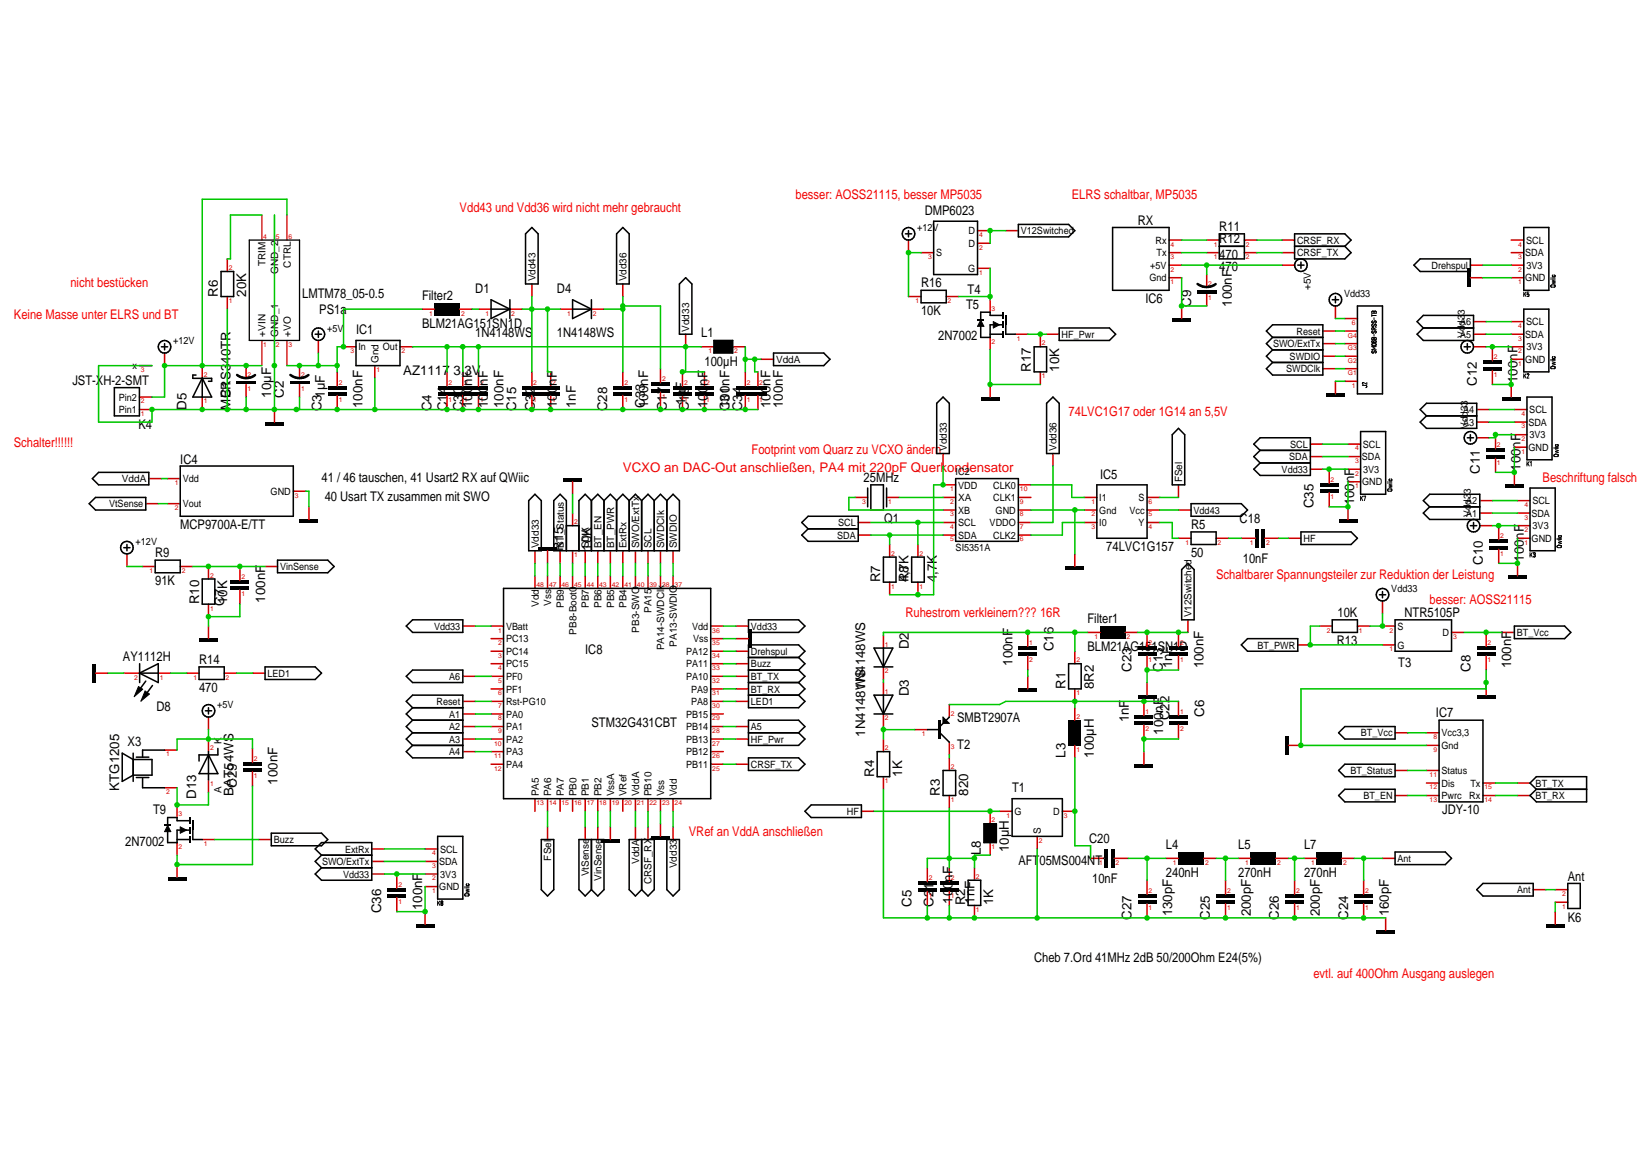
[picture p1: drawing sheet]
<svg xmlns="http://www.w3.org/2000/svg" width="297mm" height="210mm" viewBox="0 0 297 210" stroke-linecap="round" stroke-linejoin="round" font-family="sans-serif">
<defs><g id="words">
<g font-size="2.4" fill="#f00">
<text x="143.1" y="35.8">besser: AOSS21115, besser MP5035</text>
<text x="192.8" y="35.8">ELRS schaltbar, MP5035</text>
<text x="82.7" y="38.1">Vdd43 und Vdd36 wird nicht mehr gebraucht</text>
<text x="12.7" y="51.6">nicht bestücken</text>
<text x="2.5" y="57.3">Keine Masse unter ELRS und BT</text>
<text x="192.3" y="74.8">74LVC1G17 oder 1G14 an 5,5V</text>
<text x="2.5" y="80.4">Schalter!!!!!!</text>
<text x="135.2" y="81.6">Footprint vom Quarz zu VCXO ändern</text>
<text x="112.1" y="85">VCXO an DAC-Out anschließen, PA4 mit 220pF Querkondensator</text>
<text x="277.5" y="86.7">Beschriftung falsch</text>
<text x="218.8" y="104.1">Schaltbarer Spannungsteiler zur Reduktion der Leistung</text>
<text x="162.9" y="110.9">Ruhestrom verkleinern??? 16R</text>
<text x="257.2" y="108.7">besser: AOSS21115</text>
<text x="123.9" y="150.4">VRef an VddA anschließen</text>
<text x="236.3" y="175.8">evtl. auf 400Ohm Ausgang auslegen</text>
</g>
<g font-size="2.4">
<text x="166.4" y="38.8">DMP6023</text>
<text x="204.7" y="40.4">RX</text>
<text x="219.4" y="41.5">R11</text>
<text x="219.4" y="43.8">R12</text>
<text x="219.4" y="46.6">470</text>
<text x="39.2" y="53.3" transform="rotate(-90 39.2 53.3)">R6</text>
<text x="44.3" y="53.3" transform="rotate(-90 44.3 53.3)">20K</text>
<text x="54.4" y="53.7">LMTM78_05-0.5</text>
<text x="75.9" y="53.9">Filter2</text>
<text x="85.5" y="52.8">D1</text>
<text x="100.2" y="52.8">D4</text>
<text x="165.7" y="51.6">R16</text>
<text x="174.1" y="52.9">T4</text>
<text x="219.4" y="48.8">470</text>
<text x="57.4" y="56.5">PS1a</text>
<text x="75.9" y="59">BLM21AG151SN1D</text>
<text x="165.7" y="56.7">10K</text>
<text x="173.8" y="55.6">T5</text>
<text x="206.1" y="54.5">IC6</text>
<text x="214.3" y="55.2" transform="rotate(-90 214.3 55.2)">C9</text>
<text x="221.6" y="55.2" transform="rotate(-90 221.6 55.2)">100nF</text>
<text x="64.1" y="60.1">IC1</text>
<text x="85.5" y="60.7">1N4148WS</text>
<text x="100.2" y="60.7">1N4148WS</text>
<text x="126.2" y="60.7">L1</text>
<text x="126.7" y="65.8">100µH</text>
<text x="168.8" y="61.2">2N7002</text>
<text x="13" y="69.2">JST-XH-2-SMT</text>
<text x="41.5" y="71.5" transform="rotate(-90 41.5 71.5)">C1</text>
<text x="48.8" y="71.5" transform="rotate(-90 48.8 71.5)">10µF</text>
<text x="51.1" y="71.5" transform="rotate(-90 51.1 71.5)">C2</text>
<text x="72.5" y="67.5">AZ1117 3,3V</text>
<text x="185.5" y="66.9" transform="rotate(-90 185.5 66.9)">R17</text>
<text x="190.6" y="66.9" transform="rotate(-90 190.6 66.9)">10K</text>
<text x="265.7" y="69.4" transform="rotate(-90 265.7 69.4)">C12</text>
<text x="273" y="68.9" transform="rotate(-90 273 68.9)">100nF</text>
<text x="24.9" y="77.1">K4</text>
<text x="33.6" y="73.7" transform="rotate(-90 33.6 73.7)">D5</text>
<text x="41.5" y="73.7" transform="rotate(-90 41.5 73.7)">MBRS340TR</text>
<text x="57.8" y="74" transform="rotate(-90 57.8 74)">C31µF</text>
<text x="65.2" y="73.4" transform="rotate(-90 65.2 73.4)">100nF</text>
<text x="77.6" y="74" transform="rotate(-90 77.6 74)">C4</text>
<text x="80.4" y="74" transform="rotate(-90 80.4 74)">C14</text>
<text x="83.3" y="74" transform="rotate(-90 83.3 74)">C30</text>
<text x="85" y="73.4" transform="rotate(-90 85 73.4)">100nF</text>
<text x="87.8" y="73.4" transform="rotate(-90 87.8 73.4)">100nF</text>
<text x="90.6" y="73.4" transform="rotate(-90 90.6 73.4)">100nF</text>
<text x="92.9" y="74" transform="rotate(-90 92.9 74)">C15</text>
<text x="96.2" y="74" transform="rotate(-90 96.2 74)">C32</text>
<text x="100.2" y="73.4" transform="rotate(-90 100.2 73.4)">100nF</text>
<text x="103.6" y="73.4" transform="rotate(-90 103.6 73.4)">1nF</text>
<text x="109.2" y="74" transform="rotate(-90 109.2 74)">C28</text>
<text x="116" y="73.4" transform="rotate(-90 116 73.4)">C33</text>
<text x="116.6" y="73.4" transform="rotate(-90 116.6 73.4)">100nF</text>
<text x="120" y="74" transform="rotate(-90 120 74)">C17</text>
<text x="123.4" y="72.8" transform="rotate(-90 123.4 72.8)">1nF</text>
<text x="123.9" y="74" transform="rotate(-90 123.9 74)">C19</text>
<text x="127.3" y="73.4" transform="rotate(-90 127.3 73.4)">100nF</text>
<text x="131.3" y="74" transform="rotate(-90 131.3 74)">C31</text>
<text x="131.3" y="73.4" transform="rotate(-90 131.3 73.4)">100nF</text>
<text x="133.5" y="74" transform="rotate(-90 133.5 74)">C34</text>
<text x="138.6" y="73.4" transform="rotate(-90 138.6 73.4)">100nF</text>
<text x="140.9" y="73.4" transform="rotate(-90 140.9 73.4)">100nF</text>
<text x="32.4" y="83.4">IC4</text>
<text x="57.8" y="86.7">41 / 46 tauschen, 41 Usart2 RX auf QWiic</text>
<text x="155.4" y="86.7">25MHz</text>
<text x="197.9" y="86.1">IC5</text>
<text x="266.2" y="85.2" transform="rotate(-90 266.2 85.2)">C11</text>
<text x="273.6" y="84.7" transform="rotate(-90 273.6 84.7)">100nF</text>
<text x="32.4" y="95.1">MCP9700A-E/TT</text>
<text x="58.4" y="90">40 Usart TX zusammen mit SWO</text>
<text x="159.1" y="94.1">Q1</text>
<text x="214.3" y="95.1">R5</text>
<text x="223" y="94">C18</text>
<text x="236.3" y="91.4" transform="rotate(-90 236.3 91.4)">C35</text>
<text x="243.6" y="90.9" transform="rotate(-90 243.6 90.9)">100nF</text>
<text x="27.9" y="100.2">R9</text>
<text x="101.3" y="99.1" transform="rotate(-90 101.3 99.1)">R15</text>
<text x="106.4" y="99.1" transform="rotate(-90 106.4 99.1)">10K</text>
<text x="199" y="99.1">74LVC1G157</text>
<text x="214.3" y="100.2">50</text>
<text x="223.6" y="101.3">10nF</text>
<text x="266.8" y="101.6" transform="rotate(-90 266.8 101.6)">C10</text>
<text x="274.2" y="101" transform="rotate(-90 274.2 101)">100nF</text>
<text x="27.9" y="105.3">91K</text>
<text x="158.4" y="104.7" transform="rotate(-90 158.4 104.7)">R7</text>
<text x="163.4" y="104.7" transform="rotate(-90 163.4 104.7)">R8</text>
<text x="163.4" y="104.7" transform="rotate(-90 163.4 104.7)">4,7K</text>
<text x="168.5" y="104.7" transform="rotate(-90 168.5 104.7)">4,7K</text>
<text x="35.8" y="108.7" transform="rotate(-90 35.8 108.7)">R10</text>
<text x="40.3" y="108.9" transform="rotate(-90 40.3 108.9)">C7</text>
<text x="40.9" y="108.7" transform="rotate(-90 40.9 108.7)">10K</text>
<text x="47.7" y="108.4" transform="rotate(-90 47.7 108.4)">100nF</text>
<text x="195.6" y="112.1">Filter1</text>
<text x="240.6" y="111">10K</text>
<text x="252.7" y="111">NTR5105P</text>
<text x="22.1" y="118.9">AY1112H</text>
<text x="35.8" y="119.4">R14</text>
<text x="105.3" y="117.7">IC8</text>
<text x="163.5" y="116.8" transform="rotate(-90 163.5 116.8)">D2</text>
<text x="182.2" y="119.7" transform="rotate(-90 182.2 119.7)">100nF</text>
<text x="189.5" y="117.2" transform="rotate(-90 189.5 117.2)">C16</text>
<text x="195.6" y="117.1">BLM21AG151SN1D</text>
<text x="240.5" y="116.1">R13</text>
<text x="35.8" y="124.5">470</text>
<text x="155.6" y="124.1" transform="rotate(-90 155.6 124.1)">1N4148WS</text>
<text x="163.5" y="125.3" transform="rotate(-90 163.5 125.3)">D3</text>
<text x="191.7" y="123.9" transform="rotate(-90 191.7 123.9)">R1</text>
<text x="196.8" y="123.9" transform="rotate(-90 196.8 123.9)">8R2</text>
<text x="203.6" y="120.8" transform="rotate(-90 203.6 120.8)">C23</text>
<text x="209.2" y="120.8" transform="rotate(-90 209.2 120.8)">C13</text>
<text x="210.9" y="120.2" transform="rotate(-90 210.9 120.2)">1nF</text>
<text x="216.5" y="120.2" transform="rotate(-90 216.5 120.2)">100nF</text>
<text x="251.6" y="120">T3</text>
<text x="264.5" y="120.8" transform="rotate(-90 264.5 120.8)">C8</text>
<text x="271.9" y="120.2" transform="rotate(-90 271.9 120.2)">100nF</text>
<text x="28.2" y="127.9">D8</text>
<text x="106.4" y="130.7">STM32G431CBT</text>
<text x="172.2" y="129.8">SMBT2907A</text>
<text x="203.1" y="129.9" transform="rotate(-90 203.1 129.9)">1nF</text>
<text x="210.4" y="129.6" transform="rotate(-90 210.4 129.6)">C22</text>
<text x="216.6" y="128.9" transform="rotate(-90 216.6 128.9)">C6</text>
<text x="258.3" y="129">IC7</text>
<text x="23" y="134.2">X3</text>
<text x="155.6" y="132.5" transform="rotate(-90 155.6 132.5)">1N4148WS</text>
<text x="172.2" y="134.7">T2</text>
<text x="191.7" y="136.3" transform="rotate(-90 191.7 136.3)">L3</text>
<text x="196.8" y="136.3" transform="rotate(-90 196.8 136.3)">100µH</text>
<text x="209.3" y="132.2" transform="rotate(-90 209.3 132.2)">100nF</text>
<text x="21.4" y="142.2" transform="rotate(-90 21.4 142.2)">KTG1205</text>
<text x="35.3" y="143.7" transform="rotate(-90 35.3 143.7)">D13</text>
<text x="42" y="143.1" transform="rotate(-90 42 143.1)">BAT54WS</text>
<text x="42.6" y="141.7" transform="rotate(-90 42.6 141.7)">C29</text>
<text x="49.9" y="141.1" transform="rotate(-90 49.9 141.1)">100nF</text>
<text x="157.2" y="139.7" transform="rotate(-90 157.2 139.7)">R4</text>
<text x="162.3" y="139.7" transform="rotate(-90 162.3 139.7)">1K</text>
<text x="169.1" y="143.1" transform="rotate(-90 169.1 143.1)">R3</text>
<text x="174.2" y="143.1" transform="rotate(-90 174.2 143.1)">820</text>
<text x="182.1" y="142.5">T1</text>
<text x="27.5" y="146.5">T9</text>
<text x="259.5" y="146.5">JDY-10</text>
<text x="22.5" y="152.1">2N7002</text>
<text x="176.4" y="153.8" transform="rotate(-90 176.4 153.8)">L8</text>
<text x="181.5" y="153.2" transform="rotate(-90 181.5 153.2)">10µH</text>
<text x="183.2" y="155.5">AFT05MS004NT1</text>
<text x="195.9" y="151.6">C20</text>
<text x="209.8" y="152.7">L4</text>
<text x="222.8" y="152.7">L5</text>
<text x="234.6" y="152.7">L7</text>
<text x="196.5" y="158.9">10nF</text>
<text x="209.8" y="157.8">240nH</text>
<text x="222.8" y="157.8">270nH</text>
<text x="234.6" y="157.8">270nH</text>
<text x="282.1" y="158.4">Ant</text>
<text x="68.6" y="164.3" transform="rotate(-90 68.6 164.3)">C36</text>
<text x="75.9" y="163.7" transform="rotate(-90 75.9 163.7)">100nF</text>
<text x="164" y="163.1" transform="rotate(-90 164 163.1)">C5</text>
<text x="168" y="163.1" transform="rotate(-90 168 163.1)">C21</text>
<text x="171.4" y="162.6" transform="rotate(-90 171.4 162.6)">100nF</text>
<text x="173.6" y="162.9" transform="rotate(-90 173.6 162.9)">R2</text>
<text x="175.3" y="162.6" transform="rotate(-90 175.3 162.6)">1nF</text>
<text x="178.7" y="162.9" transform="rotate(-90 178.7 162.9)">1K</text>
<text x="203.6" y="165.4" transform="rotate(-90 203.6 165.4)">C27</text>
<text x="210.9" y="164.8" transform="rotate(-90 210.9 164.8)">130pF</text>
<text x="217.7" y="165.4" transform="rotate(-90 217.7 165.4)">C25</text>
<text x="225" y="164.8" transform="rotate(-90 225 164.8)">200pF</text>
<text x="230.1" y="165.4" transform="rotate(-90 230.1 165.4)">C26</text>
<text x="237.4" y="164.8" transform="rotate(-90 237.4 164.8)">200pF</text>
<text x="242.5" y="165.4" transform="rotate(-90 242.5 165.4)">C24</text>
<text x="249.9" y="164.8" transform="rotate(-90 249.9 164.8)">160pF</text>
<text x="282.1" y="165.8">K6</text>
<text x="186.1" y="173">Cheb 7.Ord 41MHz 2dB 50/200Ohm E24(5%)</text>
</g>
<g font-size="1.8">
<text x="165" y="41.6">+12V</text>
<text x="47.8" y="47.8" transform="rotate(-90 47.8 47.8)">TRIM</text>
<text x="168.4" y="46.1">S</text>
<text x="174.2" y="42.2">D</text>
<text x="174.2" y="44.4">D</text>
<text x="183.7" y="42.2">V12Switched</text>
<text x="207.9" y="43.9">Rx</text>
<text x="208.1" y="46.1">Tx</text>
<text x="233.4" y="43.9">CRSF_RX</text>
<text x="233.4" y="46.1">CRSF_TX</text>
<text x="274.4" y="46.1">SDA</text>
<text x="274.6" y="43.9">SCL</text>
<text x="50" y="49.3" transform="rotate(-90 50 49.3)">GND_2</text>
<text x="52.3" y="48.1" transform="rotate(-90 52.3 48.1)">CTRL</text>
<text x="96.4" y="50.6" transform="rotate(-90 96.4 50.6)">Vdd43</text>
<text x="112.7" y="50.6" transform="rotate(-90 112.7 50.6)">Vdd36</text>
<text x="174.2" y="48.9">G</text>
<text x="206.8" y="50.6">Gnd</text>
<text x="206.9" y="48.4">+5V</text>
<text x="235.8" y="52.2" transform="rotate(-90 235.8 52.2)">+5V</text>
<text x="241.8" y="53.4">Vdd33</text>
<text x="257.5" y="48.4">Drehspul</text>
<text x="274.4" y="50.6">GND</text>
<text x="274.6" y="48.4">3V3</text>
<text x="58.9" y="59.6">+5V</text>
<text x="124" y="59.7" transform="rotate(-90 124 59.7)">Vdd33</text>
<text x="262.7" y="58.5">A6</text>
<text x="274.6" y="58.5">SCL</text>
<text x="31.2" y="61.9">+12V</text>
<text x="47.8" y="60.6" transform="rotate(-90 47.8 60.6)">+VIN</text>
<text x="50" y="60.6" transform="rotate(-90 50 60.6)">GND_1</text>
<text x="52.3" y="60.6" transform="rotate(-90 52.3 60.6)">+VO</text>
<text x="64.5" y="63">In</text>
<text x="68.1" y="65.3" transform="rotate(-90 68.1 65.3)">Gnd</text>
<text x="68.9" y="63">Out</text>
<text x="139.6" y="65.3">VddA</text>
<text x="191" y="60.8">HF_Pwr</text>
<text x="229" y="62.5">SWO/ExtTx</text>
<text x="232" y="64.7">SWDIO</text>
<text x="233.3" y="60.2">Reset</text>
<text x="262.7" y="60.8">A5</text>
<text x="263.5" y="60.8" transform="rotate(-90 263.5 60.8)">Vdd33</text>
<text x="274.4" y="60.8">SDA</text>
<text x="274.4" y="65.3">GND</text>
<text x="274.6" y="63">3V3</text>
<text x="23.8" y="66.4">x</text>
<text x="231.4" y="67">SWDClk</text>
<text x="21.4" y="72.1">Pin2</text>
<text x="21.4" y="74.3">Pin1</text>
<text x="263.2" y="74.3">A4</text>
<text x="263.2" y="76.6">A3</text>
<text x="264.1" y="77.2" transform="rotate(-90 264.1 77.2)">Vdd33</text>
<text x="275" y="76.6">SDA</text>
<text x="275.1" y="74.3">SCL</text>
<text x="170.3" y="81.1" transform="rotate(-90 170.3 81.1)">Vdd33</text>
<text x="190.1" y="81.1" transform="rotate(-90 190.1 81.1)">Vdd36</text>
<text x="232" y="82.8">SDA</text>
<text x="232.1" y="80.5">SCL</text>
<text x="245" y="82.8">SDA</text>
<text x="245.2" y="80.5">SCL</text>
<text x="275" y="81.1">GND</text>
<text x="275.2" y="78.8">3V3</text>
<text x="21.9" y="86.7">VddA</text>
<text x="32.9" y="86.7">Vdd</text>
<text x="48.7" y="89">GND</text>
<text x="171.9" y="85.5">IC2</text>
<text x="172.4" y="87.9">VDD</text>
<text x="178.7" y="87.9">CLK0</text>
<text x="212.7" y="86.8" transform="rotate(-90 212.7 86.8)">FSel</text>
<text x="230.6" y="85">Vdd33</text>
<text x="245.1" y="87.3">GND</text>
<text x="245.2" y="85">3V3</text>
<text x="19.6" y="91.3">VtSense</text>
<text x="32.9" y="91.3">Vout</text>
<text x="150.8" y="94.7">SCL</text>
<text x="172.4" y="94.7">SCL</text>
<text x="172.4" y="92.4">XB</text>
<text x="172.4" y="90.1">XA</text>
<text x="178.1" y="94.7">VDDO</text>
<text x="178.7" y="90.1">CLK1</text>
<text x="179.1" y="92.4">GND</text>
<text x="197.8" y="94.7">I0</text>
<text x="197.8" y="92.4">Gnd</text>
<text x="197.8" y="90.1">I1</text>
<text x="203.2" y="92.4">Vcc</text>
<text x="204.9" y="90.1">S</text>
<text x="204.9" y="94.7">Y</text>
<text x="214.7" y="92.4">Vdd43</text>
<text x="263.8" y="90.7">A2</text>
<text x="263.8" y="93">A1</text>
<text x="264.6" y="93" transform="rotate(-90 264.6 93)">Vdd33</text>
<text x="275.5" y="93">SDA</text>
<text x="275.7" y="90.7">SCL</text>
<text x="275.7" y="95.2">3V3</text>
<text x="24.4" y="98">+12V</text>
<text x="96.9" y="98.6" transform="rotate(-90 96.9 98.6)">Vdd33</text>
<text x="101.4" y="98.6" transform="rotate(-90 101.4 98.6)">BT_Status</text>
<text x="106" y="98.6" transform="rotate(-90 106 98.6)">SDA</text>
<text x="108.2" y="98.6" transform="rotate(-90 108.2 98.6)">BT_EN</text>
<text x="110.5" y="98.6" transform="rotate(-90 110.5 98.6)">BT_PWR</text>
<text x="112.7" y="98.6" transform="rotate(-90 112.7 98.6)">ExtRx</text>
<text x="115" y="98.6" transform="rotate(-90 115 98.6)">SWO/ExtTx</text>
<text x="117.2" y="98.6" transform="rotate(-90 117.2 98.6)">SCL</text>
<text x="119.5" y="98.6" transform="rotate(-90 119.5 98.6)">SWDClk</text>
<text x="121.8" y="98.6" transform="rotate(-90 121.8 98.6)">SWDIO</text>
<text x="150.6" y="96.9">SDA</text>
<text x="171.9" y="99.1">SI5351A</text>
<text x="172.4" y="96.9">SDA</text>
<text x="178.7" y="96.9">CLK2</text>
<text x="234.5" y="97.5">HF</text>
<text x="275.6" y="97.5">GND</text>
<text x="50.4" y="102.6">VinSense</text>
<text x="250.3" y="106.5">Vdd33</text>
<text x="78.1" y="113.3">Vdd33</text>
<text x="91" y="113.3">VBatt</text>
<text x="96.9" y="109.2" transform="rotate(-90 96.9 109.2)">Vdd</text>
<text x="99.2" y="109" transform="rotate(-90 99.2 109)">Vss</text>
<text x="101.4" y="109.3" transform="rotate(-90 101.4 109.3)">PB9</text>
<text x="106" y="109.3" transform="rotate(-90 106 109.3)">PB7</text>
<text x="108.2" y="109.3" transform="rotate(-90 108.2 109.3)">PB6</text>
<text x="110.5" y="109.3" transform="rotate(-90 110.5 109.3)">PB5</text>
<text x="112.7" y="109.3" transform="rotate(-90 112.7 109.3)">PB4</text>
<text x="115" y="113.8" transform="rotate(-90 115 113.8)">PB3-SWO</text>
<text x="117.2" y="110.3" transform="rotate(-90 117.2 110.3)">PA15</text>
<text x="124.5" y="113.3">Vdd</text>
<text x="135.1" y="113.3">Vdd33</text>
<text x="214.4" y="111" transform="rotate(-90 214.4 111)">V12Switched</text>
<text x="251.4" y="113.3">S</text>
<text x="91" y="115.5">PC13</text>
<text x="91" y="117.8">PC14</text>
<text x="103.7" y="114.2" transform="rotate(-90 103.7 114.2)">PB8-Boot0</text>
<text x="119.5" y="117" transform="rotate(-90 119.5 117)">PA14-SWDClk</text>
<text x="121.8" y="116.3" transform="rotate(-90 121.8 116.3)">PA13-SWDIO</text>
<text x="123.4" y="117.8">PA12</text>
<text x="124.7" y="115.5">Vss</text>
<text x="135.1" y="117.8">Drehspul</text>
<text x="226.3" y="116.7">BT_PWR</text>
<text x="251.4" y="116.7">G</text>
<text x="259.5" y="114.4">D</text>
<text x="272.9" y="114.4">BT_Vcc</text>
<text x="48.1" y="121.8">LED1</text>
<text x="80.8" y="122.3">A6</text>
<text x="91" y="120.1">PC15</text>
<text x="91" y="122.3">PF0</text>
<text x="91" y="124.6">PF1</text>
<text x="123.4" y="122.3">PA10</text>
<text x="123.4" y="120.1">PA11</text>
<text x="124.4" y="124.6">PA9</text>
<text x="135.1" y="120.1">Buzz</text>
<text x="135.1" y="122.3">BT_TX</text>
<text x="135.1" y="124.6">BT_RX</text>
<text x="39.1" y="127.4">+5V</text>
<text x="78.5" y="126.8">Reset</text>
<text x="80.8" y="131.3">A2</text>
<text x="80.8" y="129.1">A1</text>
<text x="91" y="126.8">Rst-PG10</text>
<text x="91" y="129.1">PA0</text>
<text x="91" y="131.3">PA1</text>
<text x="123.4" y="131.3">PB14</text>
<text x="123.4" y="129.1">PB15</text>
<text x="124.4" y="126.8">PA8</text>
<text x="135.1" y="126.8">LED1</text>
<text x="135.1" y="131.3">A5</text>
<text x="39.9" y="133.9" transform="rotate(-90 39.9 133.9)">K</text>
<text x="80.8" y="135.8">A4</text>
<text x="80.8" y="133.6">A3</text>
<text x="91" y="133.6">PA2</text>
<text x="91" y="135.8">PA3</text>
<text x="123.4" y="135.8">PB12</text>
<text x="123.4" y="133.6">PB13</text>
<text x="135.1" y="133.6">HF_Pwr</text>
<text x="244.8" y="132.5">BT_Vcc</text>
<text x="259.4" y="134.7">Gnd</text>
<text x="259.4" y="132.5">Vcc3,3</text>
<text x="39.9" y="142.6" transform="rotate(-90 39.9 142.6)">A</text>
<text x="91" y="138.1">PA4</text>
<text x="96.9" y="143.2" transform="rotate(-90 96.9 143.2)">PA5</text>
<text x="99.2" y="143.2" transform="rotate(-90 99.2 143.2)">PA6</text>
<text x="101.4" y="143.2" transform="rotate(-90 101.4 143.2)">PA7</text>
<text x="103.7" y="143.2" transform="rotate(-90 103.7 143.2)">PB0</text>
<text x="106" y="143.2" transform="rotate(-90 106 143.2)">PB1</text>
<text x="108.2" y="143.2" transform="rotate(-90 108.2 143.2)">PB2</text>
<text x="110.5" y="143.2" transform="rotate(-90 110.5 143.2)">VssA</text>
<text x="112.7" y="143.2" transform="rotate(-90 112.7 143.2)">VRef</text>
<text x="115" y="143.2" transform="rotate(-90 115 143.2)">VddA</text>
<text x="117.2" y="143.2" transform="rotate(-90 117.2 143.2)">PB10</text>
<text x="119.5" y="143.2" transform="rotate(-90 119.5 143.2)">Vss</text>
<text x="121.8" y="143.2" transform="rotate(-90 121.8 143.2)">Vdd</text>
<text x="123.4" y="138.1">PB11</text>
<text x="135.1" y="138.1">CRSF_TX</text>
<text x="243" y="139.2">BT_Status</text>
<text x="245.3" y="143.8">BT_EN</text>
<text x="259.4" y="143.8">Pwrc</text>
<text x="259.4" y="141.5">Dis</text>
<text x="259.4" y="139.2">Status</text>
<text x="264.4" y="143.8">Rx</text>
<text x="264.5" y="141.5">Tx</text>
<text x="276.3" y="141.5">BT_TX</text>
<text x="276.3" y="143.8">BT_RX</text>
<text x="152.4" y="146.6">HF</text>
<text x="182.5" y="146.6">G</text>
<text x="187.3" y="150" transform="rotate(-90 187.3 150)">S</text>
<text x="189.5" y="146.6">D</text>
<text x="49.3" y="151.7">Buzz</text>
<text x="57.9" y="155.6">SWO/ExtTx</text>
<text x="62.1" y="153.4">ExtRx</text>
<text x="79" y="155.6">SDA</text>
<text x="79.2" y="153.4">SCL</text>
<text x="99.2" y="154.8" transform="rotate(-90 99.2 154.8)">FSel</text>
<text x="115" y="155.4" transform="rotate(-90 115 155.4)">VddA</text>
<text x="251.4" y="155">Ant</text>
<text x="61.7" y="157.9">Vdd33</text>
<text x="79" y="160.1">GND</text>
<text x="79.2" y="157.9">3V3</text>
<text x="106" y="157.6" transform="rotate(-90 106 157.6)">VtSense</text>
<text x="108.2" y="158.4" transform="rotate(-90 108.2 158.4)">VinSense</text>
<text x="117.2" y="159.1" transform="rotate(-90 117.2 159.1)">CRSF_RX</text>
<text x="121.8" y="156.2" transform="rotate(-90 121.8 156.2)">Vdd33</text>
<text x="273" y="160.7">Ant</text>
</g>
<g font-size="1.2" fill="#c70000">
<text x="47.4" y="42.9">4</text>
<text x="49.6" y="42.9">5</text>
<text x="51.9" y="42.9">6</text>
<text x="167" y="46.6">3</text>
<text x="176.1" y="42.7">4</text>
<text x="176.1" y="44.9">2</text>
<text x="210.6" y="44.3">4</text>
<text x="210.6" y="46.6">3</text>
<text x="218.4" y="46.6">1</text>
<text x="218.4" y="44.3">1</text>
<text x="224.2" y="46.6">2</text>
<text x="224.2" y="44.3">2</text>
<text x="273.2" y="46.6">3</text>
<text x="273.2" y="44.3">4</text>
<text x="41.2" y="48.6">2</text>
<text x="176.1" y="49.4">1</text>
<text x="210.6" y="48.9">2</text>
<text x="210.6" y="51.1">1</text>
<text x="217.4" y="51.4">2</text>
<text x="217.4" y="53.9">1</text>
<text x="273.2" y="48.9">2</text>
<text x="273.2" y="51.1">1</text>
<text x="41.2" y="54.5">1</text>
<text x="77.2" y="56.7">1</text>
<text x="83" y="56.7">2</text>
<text x="87.4" y="56.7">1</text>
<text x="92" y="56.7">2</text>
<text x="102" y="56.7">1</text>
<text x="106.7" y="56.7">2</text>
<text x="164.7" y="54.5">1</text>
<text x="170.5" y="54.5">2</text>
<text x="178.4" y="55.9">3</text>
<text x="243.2" y="58.4">6</text>
<text x="273.2" y="59">4</text>
<text x="47.4" y="62.4">1</text>
<text x="49.6" y="62.4">2</text>
<text x="51.9" y="62.4">3</text>
<text x="63.1" y="63.5">3</text>
<text x="72.2" y="63.5">2</text>
<text x="127.4" y="63.5">1</text>
<text x="132.1" y="63.5">2</text>
<text x="178.4" y="61.8">2</text>
<text x="182.9" y="61.3">1</text>
<text x="187.5" y="62.1">2</text>
<text x="242.5" y="60.7">G4</text>
<text x="242.5" y="65.2">G2</text>
<text x="242.5" y="63">G3</text>
<text x="268.8" y="64.6">2</text>
<text x="273.2" y="63.5">2</text>
<text x="273.2" y="61.3">3</text>
<text x="273.2" y="65.8">1</text>
<text x="25.4" y="66.9">3</text>
<text x="36.7" y="67.8">2</text>
<text x="44.6" y="67.8">2</text>
<text x="44.6" y="70.3">1</text>
<text x="54.2" y="67.8">2</text>
<text x="54.2" y="70.3">1</text>
<text x="60.9" y="69.2">2</text>
<text x="67.7" y="66.9">1</text>
<text x="80.7" y="69.2">2</text>
<text x="83.5" y="69.2">2</text>
<text x="86.4" y="69.2">2</text>
<text x="95.9" y="69.2">2</text>
<text x="99.3" y="69.2">2</text>
<text x="112.3" y="69.2">2</text>
<text x="119.1" y="68.6">2</text>
<text x="119.1" y="71.7">1</text>
<text x="123.1" y="69.2">2</text>
<text x="127" y="69.2">2</text>
<text x="134.3" y="69.2">2</text>
<text x="136.6" y="69.2">2</text>
<text x="187.5" y="68.1">1</text>
<text x="242.5" y="67.5">G1</text>
<text x="243.2" y="69.7">1</text>
<text x="268.8" y="67.8">1</text>
<text x="25.4" y="72.6">2</text>
<text x="25.4" y="74.8">1</text>
<text x="36.7" y="72.6">1</text>
<text x="60.9" y="72.3">1</text>
<text x="80.7" y="72.3">1</text>
<text x="83.5" y="72.3">1</text>
<text x="86.4" y="72.3">1</text>
<text x="95.9" y="72.3">1</text>
<text x="99.3" y="72.3">1</text>
<text x="112.3" y="72.3">1</text>
<text x="123.1" y="72.3">1</text>
<text x="127" y="72.3">1</text>
<text x="134.3" y="72.3">1</text>
<text x="136.6" y="72.3">1</text>
<text x="273.7" y="77.1">3</text>
<text x="273.7" y="74.8">4</text>
<text x="243.8" y="83.3">3</text>
<text x="243.8" y="81">4</text>
<text x="269.3" y="80.5">2</text>
<text x="269.3" y="83.6">1</text>
<text x="273.7" y="79.3">2</text>
<text x="273.7" y="81.6">1</text>
<text x="31.4" y="87.2">1</text>
<text x="53" y="89.5">3</text>
<text x="170.9" y="88.4">1</text>
<text x="183.5" y="88.4">10</text>
<text x="239.4" y="86.7">2</text>
<text x="239.4" y="89.8">1</text>
<text x="243.8" y="85.5">2</text>
<text x="243.8" y="87.8">1</text>
<text x="31.4" y="91.8">2</text>
<text x="103.3" y="94.3">2</text>
<text x="155.1" y="90.6">3</text>
<text x="159.8" y="90.6">1</text>
<text x="170.9" y="95.1">4</text>
<text x="170.9" y="92.9">3</text>
<text x="170.9" y="90.6">2</text>
<text x="183.5" y="90.6">9</text>
<text x="183.5" y="92.9">8</text>
<text x="183.5" y="95.1">7</text>
<text x="196.4" y="95.1">3</text>
<text x="196.4" y="92.9">2</text>
<text x="196.4" y="90.6">1</text>
<text x="206.7" y="90.6">6</text>
<text x="206.7" y="92.9">5</text>
<text x="206.7" y="95.1">4</text>
<text x="274.3" y="95.7">2</text>
<text x="274.3" y="93.5">3</text>
<text x="274.3" y="91.2">4</text>
<text x="103.3" y="100.2">1</text>
<text x="160.3" y="99.9">2</text>
<text x="165.4" y="99.9">2</text>
<text x="170.9" y="97.4">5</text>
<text x="183.5" y="97.4">6</text>
<text x="213.3" y="98">1</text>
<text x="219.1" y="98">2</text>
<text x="224.9" y="98">1</text>
<text x="227.8" y="98">2</text>
<text x="269.9" y="96.8">2</text>
<text x="269.9" y="99.9">1</text>
<text x="274.3" y="98">1</text>
<text x="26.9" y="103">1</text>
<text x="32.7" y="103">2</text>
<text x="37.8" y="103.9">2</text>
<text x="43.4" y="104.2">2</text>
<text x="43.4" y="107.3">1</text>
<text x="96.5" y="105.6">48</text>
<text x="98.8" y="105.6">47</text>
<text x="101" y="105.6">46</text>
<text x="103.3" y="105.6">45</text>
<text x="105.6" y="105.6">44</text>
<text x="107.8" y="105.6">43</text>
<text x="110.1" y="105.6">42</text>
<text x="112.3" y="105.6">41</text>
<text x="114.6" y="105.6">40</text>
<text x="116.8" y="105.6">39</text>
<text x="119.1" y="105.6">38</text>
<text x="121.4" y="105.6">37</text>
<text x="160.3" y="105.9">1</text>
<text x="165.4" y="105.9">1</text>
<text x="37.8" y="109.8">1</text>
<text x="89.6" y="113.8">1</text>
<text x="128.1" y="113.8">36</text>
<text x="238.7" y="113.8">2</text>
<text x="244.5" y="113.8">1</text>
<text x="250" y="113.8">2</text>
<text x="89.6" y="116">2</text>
<text x="89.6" y="118.3">3</text>
<text x="128.1" y="118.3">34</text>
<text x="128.1" y="116">35</text>
<text x="159.2" y="116.3">1</text>
<text x="185.2" y="119.1">2</text>
<text x="185.2" y="116">1</text>
<text x="193.7" y="119.1">2</text>
<text x="196.9" y="114.9">1</text>
<text x="202.7" y="114.9">2</text>
<text x="206.7" y="116">2</text>
<text x="206.7" y="119.1">1</text>
<text x="212.3" y="116">2</text>
<text x="212.3" y="119.1">1</text>
<text x="250" y="117.2">1</text>
<text x="261.4" y="114.9">3</text>
<text x="267.6" y="116">2</text>
<text x="267.6" y="119.1">1</text>
<text x="24.1" y="122.2">2</text>
<text x="28.7" y="122.2">1</text>
<text x="34.8" y="122.2">1</text>
<text x="40.6" y="122.2">2</text>
<text x="89.6" y="120.5">4</text>
<text x="89.6" y="122.8">5</text>
<text x="89.6" y="125.1">6</text>
<text x="128.1" y="125.1">31</text>
<text x="128.1" y="122.8">32</text>
<text x="128.1" y="120.5">33</text>
<text x="159.2" y="124.8">1</text>
<text x="159.2" y="121.1">2</text>
<text x="193.7" y="125.1">1</text>
<text x="89.6" y="127.3">7</text>
<text x="89.6" y="129.6">8</text>
<text x="89.6" y="131.8">9</text>
<text x="128.1" y="131.8">28</text>
<text x="128.1" y="129.6">29</text>
<text x="128.1" y="127.3">30</text>
<text x="159.2" y="129.6">2</text>
<text x="171.1" y="128.7">2</text>
<text x="193.7" y="129.3">2</text>
<text x="206.1" y="131.6">2</text>
<text x="206.1" y="128.4">1</text>
<text x="212.3" y="131.6">2</text>
<text x="212.3" y="128.4">1</text>
<text x="29.9" y="136.1">1</text>
<text x="37.8" y="134.9">2</text>
<text x="45.7" y="136.9">2</text>
<text x="88.9" y="134.1">10</text>
<text x="88.9" y="136.4">11</text>
<text x="128.1" y="136.4">26</text>
<text x="128.1" y="134.1">27</text>
<text x="159.2" y="134.9">2</text>
<text x="165.9" y="132.4">1</text>
<text x="171.1" y="134.7">3</text>
<text x="193.7" y="135.2">1</text>
<text x="257.9" y="135.2">9</text>
<text x="257.9" y="133">8</text>
<text x="29.9" y="142.8">2</text>
<text x="37.8" y="141.4">1</text>
<text x="45.7" y="140">1</text>
<text x="88.9" y="138.6">12</text>
<text x="128.1" y="138.6">25</text>
<text x="159.2" y="140.9">1</text>
<text x="171.1" y="138.3">2</text>
<text x="257.2" y="142">12</text>
<text x="257.2" y="139.7">11</text>
<text x="267.1" y="142">15</text>
<text x="32.1" y="146.8">3</text>
<text x="96.5" y="144.8">13</text>
<text x="98.8" y="144.8">14</text>
<text x="101" y="144.8">15</text>
<text x="103.3" y="144.8">16</text>
<text x="105.6" y="144.8">17</text>
<text x="107.8" y="144.8">18</text>
<text x="110.1" y="144.8">19</text>
<text x="112.3" y="144.8">20</text>
<text x="114.6" y="144.8">21</text>
<text x="116.8" y="144.8">22</text>
<text x="119.1" y="144.8">23</text>
<text x="121.4" y="144.8">24</text>
<text x="171.1" y="144.3">1</text>
<text x="178.4" y="147.9">2</text>
<text x="181.1" y="147.1">1</text>
<text x="191.4" y="147.1">3</text>
<text x="257.2" y="144.3">13</text>
<text x="267.1" y="144.3">14</text>
<text x="32.1" y="152.7">2</text>
<text x="36.7" y="152.1">1</text>
<text x="77.7" y="153.8">4</text>
<text x="178.4" y="152.7">1</text>
<text x="186.9" y="151.6">2</text>
<text x="197.8" y="155.5">1</text>
<text x="200.7" y="155.5">2</text>
<text x="211" y="155.5">1</text>
<text x="216.8" y="155.5">2</text>
<text x="224" y="155.5">1</text>
<text x="229.8" y="155.5">2</text>
<text x="235.9" y="155.5">1</text>
<text x="241.7" y="155.5">2</text>
<text x="71.7" y="159.5">2</text>
<text x="77.7" y="158.4">2</text>
<text x="77.7" y="156.1">3</text>
<text x="77.7" y="160.6">1</text>
<text x="167.1" y="158.3">2</text>
<text x="167.1" y="161.5">1</text>
<text x="171.1" y="158.3">2</text>
<text x="171.1" y="161.5">1</text>
<text x="175.6" y="158.1">2</text>
<text x="206.7" y="160.6">2</text>
<text x="220.8" y="160.6">2</text>
<text x="233.2" y="160.6">2</text>
<text x="245.6" y="160.6">2</text>
<text x="281.1" y="161.2">2</text>
<text x="71.7" y="162.6">1</text>
<text x="175.6" y="164">1</text>
<text x="206.7" y="163.7">1</text>
<text x="220.8" y="163.7">1</text>
<text x="233.2" y="163.7">1</text>
<text x="245.6" y="163.7">1</text>
<text x="281.1" y="163.4">1</text>
</g>
</g></defs>
<g fill="none" stroke="#c70000" stroke-width=".28">
<path d="M40.9 46.6v2.2M40.9 53.3v2.3M75.9 55.6h2.3M82.7 55.6h2.3M86.1 55.6h2.2M91.7 55.6h2.3M95.7 51.1v2.2M100.8 55.6h2.2M106.4 55.6h2.3M112.1 51.1v2.2M163.4 53.3h2.3M163.4 43.2v2.2"/>
<path d="M165.7 45.4h2.3M170.2 53.3h2.3M175.9 41.5h2.2M175.9 43.8h2.2M175.9 48.3h2.2M178.1 53.9v2.3M181 41.5h2.2M210.3 45.4h2.3M210.3 47.7h2.3M210.3 50h2.3M210.3 43.2h2.3M212.6 55v2.3"/>
<path d="M217.1 45.4h2.3M217.1 43.2h2.3M217.1 49.4v2.2M217.1 52.8v2.2M223.9 45.4h2.2M223.9 43.2h2.2M230.7 45.4h2.2M230.7 47.7h2.2M230.7 43.2h2.2M238 59.5h2.3M240.3 55v2.3M242 59.5h2.2"/>
<path d="M242 57.3h2.2M264.5 47.7h2.3M264.5 50h2.3M265.1 57.8h2.3M271.9 45.4h2.3M271.9 47.7h2.3M271.9 50h2.3M271.9 43.2h2.3M271.9 57.8h2.3M25.1 65.8h2.2M25.1 71.4h2.2M25.1 73.7h2.2"/>
<path d="M29.6 63.5v2.3M36.4 65.8v2.2M36.4 71.4v2.3M44.3 65.8v2.2M44.3 69.2v2.2M49.4 73.7v2.2M53.9 65.8v2.2M53.9 69.2v2.2M57.3 61.2v2.3M60.7 66.9v2.5M60.7 71.1v2.6M61.8 62.4h2.3"/>
<path d="M67.4 65.8v2.2M72 62.4h2.2M80.4 66.9v2.5M80.4 71.1v2.6M83.3 66.9v2.5M83.3 71.1v2.6M86.1 66.9v2.5M86.1 71.1v2.6M95.7 66.9v2.5M95.7 71.1v2.6M99.1 66.9v2.5M99.1 71.1v2.6"/>
<path d="M112.1 66.9v2.5M112.1 71.1v2.6M118.8 66.3v2.6M118.8 70.5v2.6M122.8 66.9v2.5M122.8 71.1v2.6M123.4 60.1v2.3M126.2 62.4h2.2M126.7 66.9v2.5M126.7 71.1v2.6M131.8 62.4h2.3M134.1 66.9v2.5"/>
<path d="M134.1 71.1v2.6M136.4 66.9v2.5M136.4 71.1v2.6M136.9 64.6h2.3M178.1 60.7v2.2M178.1 69.2v2.2M182.7 60.1h2.2M187.2 60.1v2.3M187.2 66.9v2.3M188.3 60.1h2.3M235.8 79.9h2.2M238 61.8h2.3"/>
<path d="M238 66.3h2.3M238 64.1h2.3M240.3 68.6v2.2M242 61.8h2.2M242 66.3h2.2M242 64.1h2.2M242 68.6h2.2M242.5 79.9h2.3M265.1 62.4h2.3M265.1 60.1h2.3M265.7 78.7h2.2M265.7 73.7h2.2"/>
<path d="M265.7 75.9h2.2M268.5 62.4v2.5M268.5 66.6v2.6M269.1 78.2v2.5M271.9 62.4h2.3M271.9 60.1h2.3M271.9 69.2v2.2M271.9 64.6h2.3M272.5 73.7h2.2M272.5 75.9h2.2M272.5 78.2h2.2M22.8 99.6v2.3"/>
<path d="M26.2 90.6h2.3M26.8 86.1h2.2M30.2 90.6h2.2M30.2 86.1h2.2M52.8 88.3h2.2M55.6 91.2v2.2M96.2 99.1v2.2M98.5 99.1v2.2M100.8 99.1v2.2M103 86.7v2.2M103 92.3v2.3M103 99.1v2.2"/>
<path d="M105.3 99.1v2.2M107.5 99.1v2.2M109.8 99.1v2.2M112.1 99.1v2.2M114.3 99.1v2.2M116.6 99.1v2.2M118.8 99.1v2.2M121.1 99.1v2.2M153.9 89.5h2.2M154.4 94h2.3M154.4 96.2h2.3M159.5 89.5h2.3"/>
<path d="M160.1 97.9v2.3M165.1 97.9v2.3M169.7 91.7h2.2M169.7 81.6v2.2M169.7 94h2.2M169.7 96.2h2.2M169.7 89.5h2.2M169.7 87.2h2.2M183.2 91.7h2.3M183.2 94h2.3M183.2 96.2h2.3M183.2 89.5h2.3"/>
<path d="M183.2 87.2h2.3M189.4 81.6v2.2M193.4 99.6v2.3M195.1 91.7h2.2M195.1 94h2.2M195.1 89.5h2.2M206.4 91.7h2.2M206.4 94h2.2M206.4 89.5h2.2M212 96.8h2.3M212 87.2v2.3M212 91.7h2.3"/>
<path d="M218.8 96.8h2.3M223.3 96.8h2.6M227.6 96.8h2.5M231.8 96.8h2.3M235.8 82.1h2.2M235.8 84.4h2.2M239.1 84.4v2.5M239.1 88.6v2.6M242.5 82.1h2.3M242.5 84.4h2.3M242.5 91.2v2.2M242.5 86.7h2.3"/>
<path d="M266.2 94.6h2.3M266.2 90h2.3M266.2 92.3h2.3M269.1 82.4v2.6M269.6 94.6v2.5M269.6 98.8v2.5M272.5 85v2.2M272.5 80.4h2.2M273 94.6h2.3M273 90h2.3M273 92.3h2.3M273 96.8h2.3"/>
<path d="M25.7 101.9h2.2M32.4 101.9h2.3M37.5 101.9v2.2M37.5 108.7v2.2M37.5 112.6v2.3M43.2 101.9v2.5M43.2 106.1v2.6M47.7 101.9h2.2M83.3 112.6h2.2M88.3 117.1h2.3M88.3 114.9h2.3M88.3 112.6h2.3"/>
<path d="M88.3 119.4h2.3M96.2 103.6v2.2M98.5 103.6v2.2M100.8 103.6v2.2M103 103.6v2.2M105.3 103.6v2.2M107.5 103.6v2.2M109.8 103.6v2.2M112.1 103.6v2.2M114.3 103.6v2.2M116.6 103.6v2.2M118.8 103.6v2.2"/>
<path d="M121.1 103.6v2.2M127.9 117.1h2.2M127.9 114.9h2.2M127.9 112.6h2.2M127.9 119.4h2.2M132.4 117.1h2.3M132.4 114.9h2.3M132.4 112.6h2.3M132.4 119.4h2.3M158.9 114.3v2.3M158.9 120v2.2M160.1 104.7v2.3"/>
<path d="M165.1 104.7v2.3M184.9 113.7v2.6M184.9 118v2.5M193.4 117.1v2.3M195.6 113.7h2.3M202.4 113.7h2.3M206.4 113.7v2.6M206.4 118v2.5M212 113.7v2.6M212 118v2.5M213.7 111.5v2.2M233.5 116h2.3"/>
<path d="M237.4 112.6h2.3M244.2 112.6h2.3M248.7 112.6h2.3M248.7 108.1v2.3M248.7 116h2.3M261.2 113.7h2.2M267.4 113.7v2.6M267.4 118v2.5M270.2 113.7h2.3M273 101.3v2.3M17.2 121.1h2.2M22.3 121.1h2.8"/>
<path d="M28.5 121.1h2.2M29.6 134.9h2.3M33.6 121.1h2.2M37.5 129v2.2M37.5 132.9v2.3M40.3 121.1h2.3M45.4 134.6v2.6M45.4 138.9v2.5M45.4 121.1h2.3M83.3 132.9h2.2M83.3 126.2h2.2M83.3 121.6h2.2"/>
<path d="M83.3 128.4h2.2M83.3 130.7h2.2M83.3 135.2h2.2M88.3 132.9h2.3M88.3 126.2h2.3M88.3 121.6h2.3M88.3 123.9h2.3M88.3 128.4h2.3M88.3 130.7h2.3M88.3 135.2h2.3M88.3 137.5h2.3M127.9 132.9h2.2"/>
<path d="M127.9 126.2h2.2M127.9 121.6h2.2M127.9 123.9h2.2M127.9 128.4h2.2M127.9 130.7h2.2M127.9 135.2h2.2M127.9 137.5h2.2M132.4 132.9h2.3M132.4 126.2h2.3M132.4 121.6h2.3M132.4 123.9h2.3M132.4 130.7h2.3"/>
<path d="M132.4 137.5h2.3M158.9 122.8v2.2M158.9 128.4v2.3M158.9 132.9v2.3M158.9 139.7v2.3M164.6 131.2h2.2M170.8 126.7v2.3M170.8 133.5v2.3M170.8 136.3v2.3M184.9 121.6v2.3M193.4 123.9v2.3M193.4 127.3v2.2"/>
<path d="M193.4 134.1v2.2M205.8 126.2v2.5M205.8 130.4v2.5M205.8 135.2v2.3M206.4 122.8v2.2M212 126.2v2.5M212 130.4v2.5M231.8 134.1h2.3M251 138.6h2.3M251 131.8h2.3M256.6 138.6h2.3M256.6 131.8h2.3"/>
<path d="M256.6 134.1h2.3M267.4 122.8v2.2M29.6 141.7h2.3M31.9 144.8v2.2M31.9 151.6v2.2M31.9 155.5v2.3M36.4 151h2.3M37.5 140.3v2.2M46.5 151h2.3M66.9 154.9h2.2M66.9 152.7h2.2M66.9 157.2h2.2"/>
<path d="M71.4 157.2v2.5M76.5 154.9h2.2M76.5 152.7h2.2M76.5 157.2h2.2M76.5 159.5h2.2M96.2 143.7v2.2M98.5 143.7v2.2M98.5 148.7v2.3M100.8 143.7v2.2M103 143.7v2.2M105.3 143.7v2.2M105.3 148.7v2.3"/>
<path d="M107.5 143.7v2.2M107.5 148.7v2.3M109.8 143.7v2.2M109.8 148.7v2.3M112.1 143.7v2.2M114.3 143.7v2.2M114.3 148.7v2.3M116.6 143.7v2.2M116.6 148.7v2.3M118.8 143.7v2.2M118.8 148.2v2.2M121.1 143.7v2.2"/>
<path d="M121.1 148.7v2.3M155 145.9h2.2M166.8 156.1v2.5M170.8 143.1v2.3M170.8 156.1v2.5M175.3 156.1v2.2M178.1 145.9v2.3M178.1 151.6v2.2M179.8 145.9h2.3M186.6 150.4v2.3M191.1 145.9h2.3M196.2 154.4h2.6"/>
<path d="M200.4 154.4h2.6M206.4 158.3v2.6M209.8 154.4h2.2M216.5 154.4h2.3M220.5 158.3v2.6M222.8 154.4h2.2M229.5 154.4h2.3M232.9 158.3v2.6M234.6 154.4h2.3M241.4 154.4h2.2M245.3 158.3v2.6M248.7 154.4h2.3"/>
<path d="M251 143.1h2.3M256.6 140.8h2.3M256.6 143.1h2.3M266.8 140.8h2.3M266.8 143.1h2.3M273 140.8h2.3M273 143.1h2.3M71.4 161.4v2.6M76.5 164v2.2M166.8 160.3v2.6M170.8 160.3v2.6M175.3 162.9v2.2"/>
<path d="M206.4 162.6v2.5M220.5 162.6v2.5M232.9 162.6v2.5M245.3 162.6v2.5M249.3 165.1v2.3M275.8 160h2.3M279.8 160h2.3M279.8 164v2.2M279.8 162.3h2.3"/>
</g>
<g fill="none" stroke="#000" stroke-width=".28">
<path d="M168 39.8h7.9v9.6h-7.9zM39.8 48.8h2.2v4.5h-2.2zM57.3 59.5v1.2M88.3 55.6h3.4M88.3 53.9l3.4 1.7-3.4 1.7zM91.7 53.9v3.4M94.6 42.1l1.1-1.2 1.1 1.2v9h-2.2zM103 55.6h3.4M103 53.9l3.4 1.7-3.4 1.7zM106.4 53.9v3.4M112.1 40.9l1.1 1.2v9h-2.3v-9zM122.2 51.1l1.2-1.1 1.1 1.1v9h-2.3z"/>
<path d="M162.9 42.1h1.1M163.4 41.5v1.1M165.7 52.2h4.5v2.3h-4.5zM176.4 58.4v2.3h1.7v-2.3h2.3M180.4 56.7h-2.3v-.5h-1.7v1.4M181 58.4v1.7h1.7M183.2 40.4h9.1l1.1 1.1-1.1 1.1h-9.1zM190.6 59h9l1.1 1.1-1.1 1.1h-9zM200.2 40.9h10.1v11.3h-10.1zM219.4 42.1h4.5v4.5h-4.5zM219.4 44.3h4.5M232.9 42.1h9.1l1.1 1.1-1.1 1.1 1.1 1.1-1.1 1.2h-9.1z"/>
<path d="M232.9 44.3h9.1M233.5 47.7h1.1M234.1 47.1v1.2M239.7 53.9h1.1M240.3 53.3v1.2M244.2 55h4.5v15.8h-4.5zM255.5 46.6h9v2.2h-9l-1.1-1.1zM256.1 56.7h9v4.5h-9l-1.1-1.1 1.1-1.1-1.1-1.2zM256.1 59h9M274.2 55.6h4.5v11.3h-4.5zM274.2 40.9h4.5v11.3h-4.5zM20.6 69.7h4.5v5.1h-4.5z"/>
<path d="M29 62.4h1.2M29.6 61.8v1.1M35.3 67.5h-.6v.6h3.4v.5h-.6M36.4 68l1.7 3.4h-3.4zM36.4 68v3.4M56.7 60.1h1.1M64.1 61.2h7.9v4.6h-7.9zM128.4 61.2h3.4v2.3h-3.4zM139.2 63.5h9l1.1 1.1-1.1 1.2h-9zM168.5 72.5l1.2-1.1 1.1 1.1v9.1h-2.3zM178.1 60.1h2.3M186.1 62.4h2.2v4.5h-2.2z"/>
<path d="M188.3 72.5l1.1-1.1 1.2 1.1v9.1h-2.3zM212 77l1.1 1.2v9h-2.2v-9zM229 60.7l-1.2-1.2 1.2-1.1h9v9.1h-9l-1.2-1.2 1.2-1.1M229 60.7h9M229 60.7l-1.2 1.1 1.2 1.1M229 62.9h9M229 65.2h9M229 62.9l-1.2 1.2 1.2 1.1M244.8 77.6h4.5v11.3h-4.5zM255.5 73.7l1.1-1.2h9.1v4.5h-9.1l-1.1-1.1 1.1-1.1zM256.6 74.8h9.1M263.4 62.4h1.1"/>
<path d="M264 78.7h1.1M264 61.8v1.1M264.5 78.2v1.1M274.7 71.4h4.5v11.3h-4.5zM16 90.6l1.2-1.1h9v2.2h-9zM16.6 86.1l1.1-1.1h9.1v2.2h-9.1zM22.3 98.5h1.1M22.8 97.9v1.2M32.4 83.8h20.4v9.1h-20.4zM96.2 88.9l1.2 1.1v9.1h-2.3v-9.1zM101.9 94.6h2.3M106.4 90v9.1"/>
<path d="M106.4 90l-1.1-1.1-1.1 1.1v9.1M106.4 90l1.1-1.1 1.2 1.1M108.7 90v9.1M108.7 90l1.1-1.1 1.1 1.1M110.9 90l1.2-1.1 1.1 1.1M110.9 90v9.1M113.2 90v9.1M113.2 90l1.1-1.1 1.1 1.1M115.4 90v9.1M115.4 90l1.2-1.1 1.1 1.1M117.7 90l1.1-1.1 1.2 1.1M117.7 90v9.1"/>
<path d="M120 90l1.1-1.1 1.1 1.1v9.1h-22.6v-9.1l1.2-1.1 1.1 1.1v9.1M120 90v9.1M144.3 94l1.1-1.1h9v4.5h-9l-1.1-1.2 1.1-1.1zM145.4 95.1h9M156.1 87.8v3.4M156.7 87.2h2.2v4.5h-2.2zM159.5 87.8v3.4M171.9 86.1h11.3v11.3h-11.3zM197.3 87.2h9.1v9.6h-9.1zM214.3 90.6h9l1.2 1.1-1.2 1.2h-9zM214.3 95.7h4.5v2.2h-4.5zM226.7 81l-1.1-1.1 1.1-1.2h9.1v6.8h-9.1l-1.1-1.1 1.1-1.1"/>
<path d="M226.7 81h9.1M226.7 81l-1.1 1.1 1.1 1.2M226.7 83.3h9.1M234.1 95.7h9l1.1 1.1-1.1 1.1h-9zM257.2 88.9h9v4.5h-9l-1.1-1.1 1.1-1.1-1.1-1.2zM257.2 91.2h9M264.5 94.6h1.2M265.1 94v1.1M275.3 87.8h4.5v11.3h-4.5zM25.1 119.4v3.4M27.9 100.8h4.5v2.2h-4.5zM35.8 120h4.5v2.2h-4.5z"/>
<path d="M36.4 104.1h2.3v4.6h-2.3zM47.7 120h9l1.1 1.1-1.1 1.1h-9zM49.9 100.8h9.1l1.1 1.1-1.1 1.1h-9.1zM73.1 112.6l1.1-1.1h9.1v2.2h-9.1zM90.6 105.8h37.3v37.9h-37.3zM134.7 111.5h9l1.1 1.1-1.1 1.1h-9zM134.7 118.3h9M143.7 118.3l1.1-1.2-1.1-1.1h-9v11.3h9l1.1-1.1-1.1-1.2M143.7 118.3l1.1 1.1-1.1 1.1M157.2 120h3.4M157.2 116.6h3.4l-1.7 3.4zM158.9 100.2h2.3v4.5h-2.3z"/>
<path d="M158.9 116.6v3.4M164 100.2h2.3v4.5h-2.3zM192.3 119.4h2.2v4.5h-2.2zM212.6 102.4l1.1-1.1 1.1 1.1v9.1h-2.2zM224.5 114.9h9v2.2h-9l-1.2-1.1zM239.7 111.5h4.5v2.2h-4.5zM248.2 107h1.1M248.7 106.4v1.1M251 111.5h10.2v5.6h-10.2zM272.5 112.6h9l1.1 1.1-1.1 1.2h-9zM22 135.5l2 1.1h3.3v2.8h-3.3l-2 1.1zM24 135.5v5"/>
<path d="M24.5 139.8h2.3M24.5 136.2h2.3M25.1 121.1l3.4-1.7v3.4zM25.1 121.1h3.4M25.7 140v1.7h3.9M26.2 122.5l-1.4 1.9M27.4 123.3l-1.4 1.9M29.6 134.9h-3.9v1.3M35.8 135.8h3.4M35.8 135.8v1.1M37 127.8h1.1M37.5 127.3v1.1"/>
<path d="M37.5 135.2v5.1M37.5 135.8l1.7 3.3h-3.4zM39.2 134.6v1.2M73.1 121.6l1.1-1.1h9.1v2.3h-9.1zM74.2 127.3l-1.1-1.1 1.1-1.2h9.1v11.3h-9.1l-1.1-1.1 1.1-1.1M74.2 134.1h9.1M74.2 131.8h9.1M74.2 127.3h9.1M74.2 129.5h9.1M74.2 131.8l-1.1 1.1 1.1 1.2M74.2 129.5l-1.1 1.2 1.1 1.1M74.2 127.3l-1.1 1.1 1.1 1.1"/>
<path d="M134.7 129.5h9l1.1 1.2-1.1 1.1 1.1 1.1-1.1 1.2h-9zM134.7 136.3h9l1.1 1.2-1.1 1.1h-9zM134.7 131.8h9M134.7 125h9M134.7 120.5h9M134.7 122.8h9M143.7 120.5l1.1 1.1-1.1 1.2M143.7 122.8l1.1 1.1-1.1 1.1M157.2 125h3.4l-1.7 3.4zM157.2 128.4h3.4M157.8 135.2h2.3v4.5h-2.3zM158.9 125v3.4"/>
<path d="M166.8 131.2h2.3M169.1 131.8l1.7 1.7M169.7 138.6h2.2v4.5h-2.2zM170.8 129l-1.7 1.7M240.8 131.8l1.2-1.1h9v2.2h-9zM242 137.5h9v2.2h-9l-1.2-1.1zM258.9 129.5h7.9v14.7h-7.9zM276.4 139.7h9.1v4.5h-9.1l-1.1-1.1 1.1-1.1-1.1-1.2zM30.2 149.3v2.3h1.7v-2.3h2.2M31.9 151h2.2M34.1 147.6h-2.2v-.6h-1.7v1.5M34.7 149.3v1.7h1.7"/>
<path d="M48.8 149.9h9l1.2 1.1-1.2 1.1h-9zM57.8 153.8l-1.1-1.1 1.1-1.1h9.1v6.7h-9.1l-1.1-1.1 1.1-1.1M57.8 153.8h9.1M57.8 153.8l-1.1 1.1 1.1 1.2M57.8 156.1h9.1M78.7 150.4h4.6v11.3h-4.6zM97.4 151h2.2v9l-1.1 1.2-1.1-1.2zM104.2 151h4.5v9l-1.2 1.2-1.1-1.2-1.1 1.2-1.1-1.2zM106.4 151v9M113.2 151h4.5v9l-1.1 1.2-1.2-1.2-1.1 1.2-1.1-1.2zM115.4 151v9M120 151h2.2v9l-1.1 1.2-1.1-1.2z"/>
<path d="M145.9 144.8h9.1v2.2h-9.1l-1.1-1.1zM174.2 158.3h2.2v4.6h-2.2zM177 148.2h2.3v3.4h-2.3zM182.1 143.7h9v6.7h-9zM242 142h9v2.2h-9l-1.2-1.1zM251 153.2h9l1.2 1.2-1.2 1.1h-9zM266.8 158.9h9v2.3h-9l-1.1-1.2zM276.4 142h9.1M282.1 158.9h2.2v4.5h-2.2z"/>
<circle cx="163.5" cy="42" r="1.13"/>
<circle cx="234" cy="47.7" r="1.13"/>
<circle cx="240.3" cy="53.9" r="1.13"/>
<circle cx="29.6" cy="62.4" r="1.13"/>
<circle cx="57.3" cy="60.1" r="1.12"/>
<circle cx="264" cy="62.4" r="1.13"/>
<circle cx="264.5" cy="78.8" r="1.13"/>
<circle cx="22.8" cy="98.5" r="1.13"/>
<circle cx="265.1" cy="94.5" r="1.13"/>
<circle cx="248.7" cy="107" r="1.13"/>
<circle cx="37.5" cy="127.9" r="1.13"/>
</g>
<g fill="#000">
<path d="M78.2 54.5h4.5v2.2h-4.5zM176.4 57.6l.6 1.1h-1.1zM175.9 57.4h1.1v.3h-1.1zM178.7 57.8l1.1 .6-1.1 .6zM180.3 59.5h.2v1.2h-.2zM180.3 57.8h.2v1.2h-.2zM180.3 56.2h.2v1.1h-.2zM180.8 56.7h.3v1.7h-.3zM210.9 57.3h3.4v.5h-3.4zM215.3 52.2h3.6v.6h-3.6zM264 48.3h.5v3.3h-.5zM42.5 68.6h3.6v.5h-3.6z"/>
<path d="M47.7 75.9h3.4v.6h-3.4zM52.1 68.6h3.6v.5h-3.6zM59 69.4h3.4v.6h-3.4zM59 70.6h3.4v.5h-3.4zM78.7 69.4h3.4v.6h-3.4zM78.7 70.6h3.4v.5h-3.4zM81.6 69.4h3.4v.6h-3.4zM81.6 70.6h3.4v.5h-3.4zM84.4 69.4h3.4v.6h-3.4zM84.4 70.6h3.4v.5h-3.4zM94 69.4h3.4v.6h-3.4zM94 70.6h3.4v.5h-3.4z"/>
<path d="M97.4 69.4h3.4v.6h-3.4zM97.4 70.6h3.4v.5h-3.4zM110.4 69.4h3.3v.6h-3.3zM110.4 70.6h3.3v.5h-3.3zM117.1 68.9h3.4v.5h-3.4zM117.1 70h3.4v.5h-3.4zM121.1 69.4h3.4v.6h-3.4zM121.1 70.6h3.4v.5h-3.4zM125.1 69.4h3.3v.6h-3.3zM125.1 70.6h3.3v.5h-3.3zM128.4 61.2h3.4v2.3h-3.4zM132.4 69.4h3.4v.6h-3.4z"/>
<path d="M132.4 70.6h3.4v.5h-3.4zM134.7 69.4h3.3v.6h-3.3zM134.7 70.6h3.3v.5h-3.3zM176.4 71.4h3.4v.6h-3.4zM238.6 70.8h3.4v.6h-3.4zM266.8 64.9h3.4v.6h-3.4zM266.8 66h3.4v.6h-3.4zM270.2 71.4h3.4v.6h-3.4zM53.9 93.4h3.4v.6h-3.4zM96.8 98.5h3.4v.6h-3.4zM101.3 86.1h3.4v.6h-3.4zM225.9 95.1h.5v3.4h-.5z"/>
<path d="M227 95.1h.6v3.4h-.6zM237.4 86.9h3.4v.6h-3.4zM237.4 88.1h3.4v.5h-3.4zM240.8 93.4h3.4v.6h-3.4zM267.4 80.7h3.4v.6h-3.4zM267.4 81.9h3.4v.5h-3.4zM267.9 97.1h3.4v.6h-3.4zM267.9 98.2h3.4v.6h-3.4zM270.8 87.2h3.4v.6h-3.4zM16.6 119.4h.6v3.4h-.6zM35.8 114.9h3.4v.5h-3.4zM41.5 104.4h3.4v.6h-3.4z"/>
<path d="M41.5 105.6h3.4v.5h-3.4zM134.7 113.2h.5v3.4h-.5zM183.2 117.4h3.4v.6h-3.4zM183.2 116.3h3.4v.5h-3.4zM191.7 101.9h3.4v.5h-3.4zM197.9 112.6h4.5v2.3h-4.5zM204.7 116.3h3.4v.5h-3.4zM204.7 117.4h3.4v.6h-3.4zM210.3 116.3h3.4v.5h-3.4zM210.3 117.4h3.4v.6h-3.4zM265.7 116.3h3.4v.5h-3.4zM265.7 117.4h3.4v.6h-3.4z"/>
<path d="M271.3 103.6h3.4v.5h-3.4zM24.9 123.5l.8 .5-1.5 1.3zM26.1 124.3l.8 .5-1.5 1.3zM43.7 137.2h3.4v.5h-3.4zM43.7 138.3h3.4v.6h-3.4zM169.7 129l1.1 1.1h-1.1zM183.2 123.9h3.4v.6h-3.4zM192.3 129.5h2.2v4.6h-2.2zM204.1 137.5h3.4v.5h-3.4zM204.7 125h3.4v.6h-3.4zM204.1 129.8h3.4v.6h-3.4zM204.1 128.7h3.4v.6h-3.4z"/>
<path d="M210.3 129.8h3.4v.6h-3.4zM210.3 128.7h3.4v.6h-3.4zM231.2 132.4h.6v3.4h-.6zM265.7 125h3.4v.6h-3.4zM30.2 157.8h3.4v.5h-3.4zM30.2 148.5l.5 1.1h-1.1zM29.6 148.3h1.1v.3h-1.1zM32.4 148.7l1.2 .6-1.2 .6zM34 150.4h.2v1.2h-.2zM34 148.7h.2v1.2h-.2zM34 147h.2v1.2h-.2zM34.6 147.6h.2v1.7h-.2z"/>
<path d="M108.1 151h3.4v.6h-3.4zM117.1 150.4h3.4v.6h-3.4zM165.1 158.6h3.4v.6h-3.4zM169.1 158.6h3.4v.6h-3.4zM177 148.2h2.3v3.4h-2.3zM198.8 152.7h.5v3.4h-.5zM199.9 152.7h.5v3.4h-.5zM212 153.2h4.5v2.3h-4.5zM225 153.2h4.5v2.3h-4.5zM236.9 153.2h4.5v2.3h-4.5zM69.7 159.7h3.4v.6h-3.4zM69.7 160.9h3.4v.5h-3.4z"/>
<path d="M74.8 166.2h3.4v.6h-3.4zM165.1 159.7h3.4v.6h-3.4zM169.1 159.7h3.4v.6h-3.4zM204.7 160.9h3.4v.5h-3.4zM204.7 162h3.4v.6h-3.4zM218.8 160.9h3.4v.5h-3.4zM218.8 162h3.4v.6h-3.4zM231.2 160.9h3.4v.5h-3.4zM231.2 162h3.4v.6h-3.4zM243.6 160.9h3.4v.5h-3.4zM243.6 162h3.4v.6h-3.4zM247.6 167.4h3.4v.5h-3.4z"/>
<path d="M278.1 166.2h3.4v.6h-3.4z"/>
</g>
<g fill="none" stroke="#000" stroke-width=".18">
<path d="M176.4 57.6l.6 1.1h-1.1zM178.7 57.8l1.1 .6-1.1 .6zM246.8 56.5v.4M246.8 56.7h.8M246.8 56h.3l.1 .1 .1-.1h.2l.1 .3h-.8zM247 58.3l-.1 .1a.21 .21 0 0 0 0 .3 .21 .21 0 0 0 .3 0v-.3l.3-.1 .1 .2-.2 .2M247 57.7a.21 .21 0 0 0-.2 .3 .21 .21 0 0 0 .4 0l.2-.3a.2 .2 0 0 1 .2 .2 .2 .2 0 0 1-.2 .2M247 59.5l-.1 .1a.21 .21 0 0 0 0 .3 .21 .21 0 0 0 .3 0 .23 .23 0 0 1 .2-.4 .23 .23 0 0 1 .1 .4h-.1M247.2 59.1l-.1-.2h-.2l-.1 .4h.8M247.2 56.1v.2M247.2 57.2v.3M247.2 59.1v.2"/>
<path d="M247.6 58.9l-.4 .2M274.2 52.5v.8M274.3 52.9l.3 .4M274.6 52.5l-.4 .6M274.8 53l.2-.1 .1 .1-.1 .3h-.2M275.1 52.5h-.3v.5M279 50.2h.1M279 50h.1M279 51.4l.6-.2a.21 .21 0 0 1 .2 .2 .21 .21 0 0 1-.1 .2h-.6zM279.2 50.2h.6M279.2 50h.6M279.3 50.4l.5 .2-.5 .1 .5 .2-.5 .2"/>
<path d="M279.4 49.5l-.1 .2 .4 .1a.16 .16 0 0 0 .1-.2 .16 .16 0 0 0-.2-.1M279.8 51.2l-.1 .2M245.1 69.3h.7l.1 .3-.2 .1M245.9 68.8v.3l-.7-.3-.1 .2 .2 .1M246.8 60.8l.2-.1 .2 .2 .2-.2 .2 .1v.3h-.8zM246.9 61.3v.3M246.9 61.8v.3M246.9 62.1h.1M246.9 61.6h.1M246.9 61.8h.5a.16 .16 0 0 1 .2 .1 .16 .16 0 0 1-.1 .2h-.6M246.9 61.6h.5a.16 .16 0 0 0 .2-.1 .16 .16 0 0 0-.1-.2h-.3a.16 .16 0 0 0-.1 .2 .16 .16 0 0 0 .2 .1M246.9 61.8h.1"/>
<path d="M246.9 61.3h.1M247 63.1a.21 .21 0 0 0-.2 .2 .21 .21 0 0 0 .2 .2l.2-.3a.2 .2 0 0 1 .3 0 .2 .2 0 0 1 0 .3h-.1M247.2 60.1v.4M247.2 60.9v.2M247.6 62.3h-.8l.6 .3-.6 .3h.8M274.2 67.2v.8M274.3 67.5l.3 .5M274.6 67.2l-.4 .5M274.8 67.4v-.2l.2 .1-.2 .7h.3M279 64.9h.1M279 64.7h.1M279.2 66.3a.21 .21 0 0 1-.2-.1 .21 .21 0 0 1 .1-.3h.6a.21 .21 0 0 1 .1 .3 .21 .21 0 0 1-.2 .1"/>
<path d="M279.2 66.3h.4M279.2 64.9h.6M279.2 64.7h.6M279.3 65.1l.5 .1-.5 .2 .5 .2-.5 .1M279.4 64.2h-.1v.2l.3 .1a.16 .16 0 0 0 .2-.2 .16 .16 0 0 0-.2-.1M279.8 65.9l-.1 .1M280 79.9a.16 .16 0 0 0-.2 .2 .16 .16 0 0 0 .2 .2l.3-.1v-.2l-.1-.1M244.8 89.2v.8M244.9 89.6l.3 .4M245.2 89.2l-.4 .6M245.4 89.3v-.1h.3l-.2 .8M249.6 86.9h.1"/>
<path d="M249.6 86.7h.1M249.7 88l.6-.1 .1 .3-.2 .1h-.4l-.2-.1zM249.9 86.9h.5M249.9 86.7h.5M249.9 87.1l.5 .1-.5 .2 .5 .2-.5 .1M250.1 86.2a.16 .16 0 0 0-.2 .1 .16 .16 0 0 0 .2 .2h.2a.16 .16 0 0 0 .1-.2 .16 .16 0 0 0-.1-.1M250.4 87.9l-.1 .2M274.7 83v.8M274.9 83.4l.2 .4M275.1 83l-.4 .5M275.3 99.4v.8M275.3 83.2l.2-.2v.8"/>
<path d="M275.4 99.7l.3 .5M275.7 99.4l-.4 .5M275.9 99.5l.1-.1h.2v.3l-.2 .1M276 99.8h.1M276 99.8h.2v.3l-.2 .1-.1-.2M279.6 80.7h.1M279.6 80.5h.1M279.6 81.8l.6-.1a.2 .2 0 0 1 .2 .2 .2 .2 0 0 1-.2 .2h-.5zM279.8 80.7h.6M279.8 80.5h.6M279.8 80.9l.6 .1-.6 .2 .6 .2-.6 .1M280.1 97h.1"/>
<path d="M280.1 96.8h.1M280.1 98.2l.7-.1 .1 .2-.2 .2h-.4l-.2-.1zM280.4 81.7l-.2 .2M280.4 97h.5M280.4 96.8h.5M280.4 97.3l.5 .1-.5 .2 .5 .1-.5 .2M280.6 96.3a.16 .16 0 0 0-.2 .2 .16 .16 0 0 0 .2 .1h.3l-.1-.3M280.9 98.1l-.1 .1M24.9 123.5l.8 .5-1.5 1.3zM26.1 124.3l.8 .5-1.5 1.3zM169.7 129l1.1 1.1h-1.1zM30.2 148.5l.5 1.1h-1.1z"/>
<path d="M32.4 148.7l1.2 .6-1.2 .6zM83.6 159.7h.1M83.6 159.5h.1M83.8 159.7h.6M83.8 159.5h.6M83.9 159.9l.5 .2-.5 .1 .5 .2-.5 .1M84 159l-.1 .1 .1 .2h.3l.1-.2M84.2 159l.2 .1M84.4 159.1h.1M78.7 162.1v.8M78.9 162.4l.2 .5M79.1 162.1l-.4 .5"/>
<path d="M79.5 162.4l-.1-.3a.18 .18 0 0 1 .3 .1 .18 .18 0 0 1-.2 .2M79.5 162.4l-.1 .4a.16 .16 0 0 0 .1 .1 .16 .16 0 0 0 .2-.2l-.2-.3M79.5 162.4h.1M83.7 160.8h.5l.2 .2-.2 .2h-.4l-.2-.1zM84.4 160.8l-.1 .1"/>
</g>
<path d="M215.5 51.1a2.73 2.73 0 0 0 3.2 0M42.7 67.4a2.62 2.62 0 0 0 3.2 .1M52.2 67.4a2.65 2.65 0 0 0 3.3 .1M169.1 129.5v3.4" fill="none" stroke="#000" stroke-width=".44"/>
<path d="M47.1 38.7v4.5M49.4 38.7v4.5M51.6 38.7v4.5M47.1 61.2v4.6M49.4 61.2v4.6M51.6 61.2v4.6" fill="none" stroke="#c70000" stroke-width=".23"/>
<path d="M44.9 43.2h9v18h-9z" fill="none" stroke="#000" stroke-width=".23"/>
<path d="M240.3 61.8h1.7M112.1 101.3v2.3M114.3 101.3v2.3M69.1 154.9h7.4M69.1 152.7h7.4" fill="none" stroke="#00c700" stroke-width=".28"/>
<circle cx="175.3" cy="154.4" r=".51" fill="#00c700"/>
<path d="M170.8 145.4v9h4.5M178.1 153.8h-2.8v2.3" fill="none" stroke="#00c700" stroke-width=".28"/>
<circle cx="170.8" cy="154.4" r=".5" fill="#00c700"/>
<path d="M166.8 156.1v-1.7h4v1.7" fill="none" stroke="#00c700" stroke-width=".28"/>
<circle cx="184.9" cy="113.7" r=".5" fill="#00c700"/>
<path d="M184.9 113.7h8.5" fill="none" stroke="#00c700" stroke-width=".28"/>
<circle cx="193.4" cy="113.7" r=".51" fill="#00c700"/>
<path d="M85 55.6h1.1M184.9 113.7h-26v.6M195.6 113.7h-2.2v3.4M130.1 132.9h2.3" fill="none" stroke="#00c700" stroke-width=".28"/>
<circle cx="187.2" cy="60.1" r=".5" fill="#00c700"/>
<path d="M184.9 60.1h3.4" fill="none" stroke="#00c700" stroke-width=".28"/>
<circle cx="178.1" cy="53.3" r=".5" fill="#00c700"/>
<path d="M172.5 53.3h5.6M178.1 48.3v5.6" fill="none" stroke="#00c700" stroke-width=".28"/>
<circle cx="206.4" cy="113.7" r=".5" fill="#00c700"/>
<path d="M204.7 113.7h1.7" fill="none" stroke="#00c700" stroke-width=".28"/>
<circle cx="212" cy="113.7" r=".5" fill="#00c700"/>
<path d="M206.4 113.7h7.3" fill="none" stroke="#00c700" stroke-width=".28"/>
<circle cx="178.1" cy="41.5" r=".5" fill="#00c700"/>
<path d="M181 41.5h-2.9v2.3M266.8 47.7h5.1M130.1 117.1h2.3M278.1 160h1.7" fill="none" stroke="#00c700" stroke-width=".28"/>
<circle cx="245.3" cy="154.4" r=".5" fill="#00c700"/>
<g fill="none" stroke="#00c700" stroke-width=".28">
<path d="M267.4 57.8h4.5M267.4 60.1h4.5M267.9 75.9h4.6M267.9 73.7h4.6M28.5 90.6h1.7M268.5 90h4.5M268.5 92.3h4.5M103 101.3v2.3M85.5 132.9h2.8M85.5 135.2h2.8M85.5 130.7h2.8M85.5 121.6h2.8"/>
<path d="M85.5 128.4h2.8M130.1 130.7h2.3M105.3 145.9v2.8M243.6 154.4h5.1M245.3 154.4v3.9"/>
</g>
<circle cx="135.8" cy="64.6" r=".5" fill="#00c700"/>
<path d="M136.9 64.6h-1.1v2.3h.6M29 86.1h1.2M114.3 145.9v2.8" fill="none" stroke="#00c700" stroke-width=".28"/>
<circle cx="134.1" cy="64.6" r=".5" fill="#00c700"/>
<path d="M212.6 45.4h4.5M212.6 43.2h4.5M226.1 45.4h4.6M226.1 43.2h4.6M134.1 62.4v4.5M134.1 64.6h1.7M100.8 101.3v2.3M130.1 137.5h2.3M253.3 138.6h3.3M253.3 131.8h3.3M116.6 145.9v2.8" fill="none" stroke="#00c700" stroke-width=".28"/>
<circle cx="267.4" cy="113.7" r=".5" fill="#00c700"/>
<path d="M109.8 101.3v2.3M263.4 113.7h6.8" fill="none" stroke="#00c700" stroke-width=".28"/>
<circle cx="235.7" cy="116" r=".5" fill="#00c700"/>
<path d="M107.5 101.3v2.3M237.4 112.6h-1.6v3.4h12.9M130.1 121.6h2.3M130.1 123.9h2.3M107.5 145.9v2.8M253.3 143.1h3.3M269.1 143.1h3.9M269.1 140.8h3.9" fill="none" stroke="#00c700" stroke-width=".28"/>
<circle cx="43.2" cy="101.9" r=".5" fill="#00c700"/>
<path d="M34.7 101.9h8.5" fill="none" stroke="#00c700" stroke-width=".28"/>
<circle cx="37.5" cy="101.9" r=".5" fill="#00c700"/>
<path d="M47.1 38.7h-5.6v7.9h-.6M240.3 59.5h1.7M240.3 66.3h1.7M240.3 64.1h1.7M43.2 101.9h4.5M118.8 101.3v2.3M121.1 101.3v2.3M85.5 126.2h2.8" fill="none" stroke="#00c700" stroke-width=".28"/>
<circle cx="98.5" cy="55.6" r=".5" fill="#00c700"/>
<path d="M94 55.6h6.8M95.7 55.6v11.3M98.5 55.6v11.3h.6" fill="none" stroke="#00c700" stroke-width=".28"/>
<circle cx="95.7" cy="55.6" r=".5" fill="#00c700"/>
<path d="M95.7 53.3v2.3M208.6 91.7h3.4" fill="none" stroke="#00c700" stroke-width=".28"/>
<circle cx="112" cy="55" r=".5" fill="#00c700"/>
<path d="M112.1 55.6v-.6h6.7v11.3" fill="none" stroke="#00c700" stroke-width=".28"/>
<circle cx="112" cy="55.6" r=".5" fill="#00c700"/>
<path d="M108.7 55.6h3.4v11.3M112.1 53.3v1.7M189.4 83.8v10.2h-3.9" fill="none" stroke="#00c700" stroke-width=".28"/>
<circle cx="232.9" cy="154.4" r=".5" fill="#00c700"/>
<path d="M158.9 122.2v.6M170.8 135.8v.5M37.5 142.5v2.3M231.8 154.4h2.8M232.9 154.4v3.9" fill="none" stroke="#00c700" stroke-width=".28"/>
<circle cx="31.9" cy="144.8" r=".5" fill="#00c700"/>
<path d="M130.1 119.4h2.3M31.9 141.7v3.1h5.6M38.7 151h7.8" fill="none" stroke="#00c700" stroke-width=".28"/>
<circle cx="61.8" cy="62.4" r=".5" fill="#00c700"/>
<path d="M75.9 55.6h-14.1v6.8" fill="none" stroke="#00c700" stroke-width=".28"/>
<circle cx="57.3" cy="65.8" r=".5" fill="#00c700"/>
<path d="M53.9 65.8h3.4M61.8 62.4h-1.1v4.5" fill="none" stroke="#00c700" stroke-width=".28"/>
<circle cx="53.9" cy="65.8" r=".5" fill="#00c700"/>
<path d="M51.6 65.8h2.3M57.3 65.8h3.4" fill="none" stroke="#00c700" stroke-width=".28"/>
<circle cx="60.7" cy="65.8" r=".5" fill="#00c700"/>
<path d="M57.3 63.5v2.3" fill="none" stroke="#00c700" stroke-width=".28"/>
<circle cx="217.1" cy="47.7" r=".5" fill="#00c700"/>
<path d="M212.6 47.7h18.1M217.1 47.7v1.7M31.9 132.9v2M37.5 132.9h7.9v1.7" fill="none" stroke="#00c700" stroke-width=".28"/>
<circle cx="37.5" cy="132.9" r=".5" fill="#00c700"/>
<path d="M37.5 131.2v1.7h-5.6" fill="none" stroke="#00c700" stroke-width=".28"/>
<circle cx="158.9" cy="131.2" r=".5" fill="#00c700"/>
<path d="M158.9 130.7v2.2M158.9 131.2h5.7" fill="none" stroke="#00c700" stroke-width=".28"/>
<circle cx="163.4" cy="45.4" r=".5" fill="#00c700"/>
<path d="M165.7 45.4h-2.3v7.9M22.8 101.9h2.9" fill="none" stroke="#00c700" stroke-width=".28"/>
<circle cx="29.6" cy="65.8" r=".5" fill="#00c700"/>
<path d="M29.6 65.8v5.6h-2.3" fill="none" stroke="#00c700" stroke-width=".28"/>
<circle cx="36.4" cy="65.8" r=".5" fill="#00c700"/>
<path d="M51.6 38.7v-2.9h-15.2v30h7.9" fill="none" stroke="#00c700" stroke-width=".28"/>
<circle cx="44.3" cy="65.8" r=".5" fill="#00c700"/>
<path d="M29.6 65.8h6.8M44.3 65.8h2.8M205.8 126.2h-24.8l-1.2 .5h-9" fill="none" stroke="#00c700" stroke-width=".28"/>
<circle cx="205.8" cy="126.1" r=".5" fill="#00c700"/>
<path d="M205.8 126.2h6.2" fill="none" stroke="#00c700" stroke-width=".28"/>
<circle cx="193.4" cy="126.1" r=".5" fill="#00c700"/>
<path d="M193.4 126.2v1.1" fill="none" stroke="#00c700" stroke-width=".28"/>
<circle cx="220.5" cy="154.4" r=".5" fill="#00c700"/>
<path d="M218.8 154.4h4M220.5 154.4v3.9" fill="none" stroke="#00c700" stroke-width=".28"/>
<circle cx="206.4" cy="154.4" r=".5" fill="#00c700"/>
<path d="M193.4 145.9v6.2h2.8v2.3M203 154.4h6.8M206.4 154.4v3.9" fill="none" stroke="#00c700" stroke-width=".28"/>
<circle cx="193.4" cy="145.9" r=".51" fill="#00c700"/>
<path d="M185.5 87.2h7.3v2.3h2.3M195.1 94h-4v2.2h-5.6M30.7 121.1h2.9M42.6 121.1h2.8M130.1 126.2h2.3M193.4 136.3v9.6" fill="none" stroke="#00c700" stroke-width=".28"/>
<circle cx="178.1" cy="145.9" r=".5" fill="#00c700"/>
<path d="M208.6 94h2.3v2.8h1.1M208.6 89.5h3.4M221.1 96.8h2.2M230.1 96.8h1.7M98.5 145.9v2.8M157.2 145.9h22.6" fill="none" stroke="#00c700" stroke-width=".28"/>
<circle cx="71.4" cy="157.2" r=".5" fill="#00c700"/>
<path d="M69.1 157.2h7.4" fill="none" stroke="#00c700" stroke-width=".28"/>
<circle cx="239.1" cy="84.4" r=".5" fill="#00c700"/>
<path d="M238 84.4h4.5" fill="none" stroke="#00c700" stroke-width=".28"/>
<circle cx="122.8" cy="66.9" r=".5" fill="#00c700"/>
<path d="M240.3 57.3h1.7M122.8 66.9h3.9M123.4 62.4v4.5M267.4 62.4h1.1" fill="none" stroke="#00c700" stroke-width=".28"/>
<circle cx="268.5" cy="62.4" r=".5" fill="#00c700"/>
<path d="M268.5 62.4h3.4M269.1 78.2v.5h-1.2" fill="none" stroke="#00c700" stroke-width=".28"/>
<circle cx="269.1" cy="78.2" r=".5" fill="#00c700"/>
<path d="M269.1 78.2h3.4M268.5 94.6h1.1" fill="none" stroke="#00c700" stroke-width=".28"/>
<circle cx="269.6" cy="94.5" r=".5" fill="#00c700"/>
<path d="M269.6 94.6h3.4M248.7 110.4v2.2" fill="none" stroke="#00c700" stroke-width=".28"/>
<circle cx="248.7" cy="112.6" r=".5" fill="#00c700"/>
<path d="M85.5 112.6h2.8M96.2 101.3v2.3M130.1 112.6h2.3M246.5 112.6h2.2M121.1 145.9v2.8" fill="none" stroke="#00c700" stroke-width=".28"/>
<circle cx="123.3" cy="62.4" r=".5" fill="#00c700"/>
<path d="M123.4 62.4h2.8" fill="none" stroke="#00c700" stroke-width=".28"/>
<circle cx="86.1" cy="62.4" r=".5" fill="#00c700"/>
<path d="M83.3 62.4h2.8v4.5" fill="none" stroke="#00c700" stroke-width=".28"/>
<circle cx="83.2" cy="62.4" r=".5" fill="#00c700"/>
<path d="M83.3 62.4v4.5M86.1 62.4h37.3" fill="none" stroke="#00c700" stroke-width=".28"/>
<circle cx="80.4" cy="62.4" r=".5" fill="#00c700"/>
<path d="M74.2 62.4h9.1M80.4 62.4v4.5" fill="none" stroke="#00c700" stroke-width=".28"/>
<circle cx="169.7" cy="87.2" r=".5" fill="#00c700"/>
<path d="M160.1 107h7.9" fill="none" stroke="#00c700" stroke-width=".28"/>
<circle cx="165.1" cy="107" r=".51" fill="#00c700"/>
<path d="M238 79.9h4.5M169.7 83.8v3.4h-1.7v19.8M116.6 101.3v2.3" fill="none" stroke="#00c700" stroke-width=".28"/>
<circle cx="165.1" cy="94" r=".5" fill="#00c700"/>
<path d="M156.7 94h13M165.1 94v3.9M238 82.1h4.5M105.3 101.3v2.3" fill="none" stroke="#00c700" stroke-width=".28"/>
<circle cx="160.1" cy="96.2" r=".5" fill="#00c700"/>
<path d="M153.9 89.5h-1.2v2.2h17M156.7 96.2h13M160.1 96.2v1.7M161.8 89.5h7.9" fill="none" stroke="#00c700" stroke-width=".28"/>
<circle cx="76.5" cy="164" r=".5" fill="#00c700"/>
<path d="M76.5 159.5v4.5h-5.1" fill="none" stroke="#00c700" stroke-width=".28"/>
<circle cx="242.5" cy="91.2" r=".5" fill="#00c700"/>
<path d="M242.5 86.7v4.5h-3.4" fill="none" stroke="#00c700" stroke-width=".28"/>
<circle cx="134.1" cy="73.6" r=".5" fill="#00c700"/>
<path d="M134.1 73.7h2.3" fill="none" stroke="#00c700" stroke-width=".28"/>
<circle cx="67.4" cy="73.6" r=".5" fill="#00c700"/>
<path d="M67.4 68v5.7h-6.7" fill="none" stroke="#00c700" stroke-width=".28"/>
<circle cx="122.8" cy="73.6" r=".5" fill="#00c700"/>
<path d="M122.8 73.7h3.9" fill="none" stroke="#00c700" stroke-width=".28"/>
<circle cx="126.7" cy="73.6" r=".5" fill="#00c700"/>
<path d="M126.7 73.7h7.4" fill="none" stroke="#00c700" stroke-width=".28"/>
<circle cx="40.9" cy="73.6" r=".5" fill="#00c700"/>
<path d="M40.9 55.6v18.1h-4.5M279.8 162.3v1.7" fill="none" stroke="#00c700" stroke-width=".28"/>
<circle cx="36.4" cy="73.6" r=".5" fill="#00c700"/>
<path d="M266.8 50h5.1M27.3 73.7h9.1M103 88.9v3.4M184.9 120.5v1.1M158.9 142v23.1h7.9" fill="none" stroke="#00c700" stroke-width=".28"/>
<circle cx="178.1" cy="69.1" r=".5" fill="#00c700"/>
<path d="M178.1 62.9v6.3h9.1" fill="none" stroke="#00c700" stroke-width=".28"/>
<circle cx="27.3" cy="73.6" r=".5" fill="#00c700"/>
<path d="M27.3 65.8h-9.6v10.1h9.6v-2.2" fill="none" stroke="#00c700" stroke-width=".28"/>
<circle cx="44.3" cy="73.6" r=".5" fill="#00c700"/>
<path d="M40.9 73.7h3.4M98.5 101.3v2.3M130.1 114.9h2.3M109.8 145.9v2.8M118.8 145.9v2.3" fill="none" stroke="#00c700" stroke-width=".28"/>
<circle cx="271.9" cy="69.1" r=".5" fill="#00c700"/>
<path d="M271.9 64.6v4.6h-3.4" fill="none" stroke="#00c700" stroke-width=".28"/>
<circle cx="272.5" cy="84.9" r=".5" fill="#00c700"/>
<path d="M272.5 80.4v4.6h-3.4" fill="none" stroke="#00c700" stroke-width=".28"/>
<circle cx="273" cy="101.3" r=".5" fill="#00c700"/>
<path d="M55 88.3h.6v2.9M273 96.8v4.5h-3.4" fill="none" stroke="#00c700" stroke-width=".28"/>
<circle cx="118.8" cy="73.6" r=".5" fill="#00c700"/>
<path d="M118.8 73.1v.6h4" fill="none" stroke="#00c700" stroke-width=".28"/>
<circle cx="112" cy="73.6" r=".5" fill="#00c700"/>
<path d="M112.1 73.7h6.7" fill="none" stroke="#00c700" stroke-width=".28"/>
<circle cx="99.1" cy="73.6" r=".5" fill="#00c700"/>
<path d="M95.7 73.7h3.4" fill="none" stroke="#00c700" stroke-width=".28"/>
<circle cx="212.6" cy="55" r=".5" fill="#00c700"/>
<path d="M212.6 50v5h4.5" fill="none" stroke="#00c700" stroke-width=".28"/>
<circle cx="267.4" cy="122.8" r=".5" fill="#00c700"/>
<path d="M267.4 122.8v1.1h-33.3" fill="none" stroke="#00c700" stroke-width=".28"/>
<circle cx="234" cy="134" r=".51" fill="#00c700"/>
<path d="M234.1 123.9v10.2h22.5M267.4 120.5v2.3" fill="none" stroke="#00c700" stroke-width=".28"/>
<circle cx="37.5" cy="110.9" r=".5" fill="#00c700"/>
<path d="M240.3 68.6h1.7M43.2 108.7v2.2h-5.7v1.7" fill="none" stroke="#00c700" stroke-width=".28"/>
<circle cx="86.1" cy="73.6" r=".5" fill="#00c700"/>
<path d="M83.3 73.7h2.8" fill="none" stroke="#00c700" stroke-width=".28"/>
<circle cx="83.2" cy="73.6" r=".5" fill="#00c700"/>
<path d="M80.4 73.7h2.9" fill="none" stroke="#00c700" stroke-width=".28"/>
<circle cx="95.7" cy="73.6" r=".5" fill="#00c700"/>
<path d="M99.1 73.7h13" fill="none" stroke="#00c700" stroke-width=".28"/>
<circle cx="80.4" cy="73.6" r=".5" fill="#00c700"/>
<path d="M86.1 73.7h9.6" fill="none" stroke="#00c700" stroke-width=".28"/>
<circle cx="60.7" cy="73.6" r=".5" fill="#00c700"/>
<path d="M67.4 73.7h13" fill="none" stroke="#00c700" stroke-width=".28"/>
<circle cx="53.3" cy="73.6" r=".5" fill="#00c700"/>
<path d="M44.3 71.4v2.3h16.4M49.4 65.8v7.9M53.9 71.4v2.3" fill="none" stroke="#00c700" stroke-width=".28"/>
<g fill="#00c700">
<circle cx="49.4" cy="73.6" r=".5"/>
<circle cx="49.4" cy="65.8" r=".5"/>
</g>
<path d="M49.4 38.7v27.1" fill="none" stroke="#00c700" stroke-width=".28"/>
<circle cx="186.6" cy="165.1" r=".5" fill="#00c700"/>
<path d="M186.6 152.7v12.4h-11.3" fill="none" stroke="#00c700" stroke-width=".28"/>
<circle cx="175.3" cy="165.1" r=".51" fill="#00c700"/>
<path d="M170.8 162.9v2.2h4.5" fill="none" stroke="#00c700" stroke-width=".28"/>
<circle cx="170.8" cy="165.1" r=".5" fill="#00c700"/>
<path d="M166.8 162.9v2.2h4" fill="none" stroke="#00c700" stroke-width=".28"/>
<circle cx="166.8" cy="165.1" r=".51" fill="#00c700"/>
<path d="M186.6 165.1h19.8" fill="none" stroke="#00c700" stroke-width=".28"/>
<circle cx="31.9" cy="155.5" r=".5" fill="#00c700"/>
<path d="M45.4 141.4v14.1h-13.5v-1.7" fill="none" stroke="#00c700" stroke-width=".28"/>
<circle cx="205.8" cy="132.9" r=".5" fill="#00c700"/>
<path d="M212 132.9h-6.2v2.3" fill="none" stroke="#00c700" stroke-width=".28"/>
<circle cx="206.4" cy="120.5" r=".5" fill="#00c700"/>
<path d="M212 120.5h-5.6v2.3" fill="none" stroke="#00c700" stroke-width=".28"/>
<circle cx="245.3" cy="165.1" r=".5" fill="#00c700"/>
<path d="M245.3 165.1h4" fill="none" stroke="#00c700" stroke-width=".28"/>
<circle cx="232.9" cy="165.1" r=".5" fill="#00c700"/>
<path d="M232.9 165.1h12.4" fill="none" stroke="#00c700" stroke-width=".28"/>
<circle cx="220.5" cy="165.1" r=".5" fill="#00c700"/>
<path d="M220.5 165.1h12.4" fill="none" stroke="#00c700" stroke-width=".28"/>
<circle cx="206.4" cy="165.1" r=".5" fill="#00c700"/>
<path d="M19.4 121.1h2.9M206.4 165.1h14.1" fill="none" stroke="#00c700" stroke-width=".28"/>
<circle cx="193.4" cy="91.7" r=".51" fill="#00c700"/>
<path d="M185.5 91.7h9.6M193.4 91.7v7.9" fill="none" stroke="#00c700" stroke-width=".28"/>
<use href="#words"/>
</svg>
